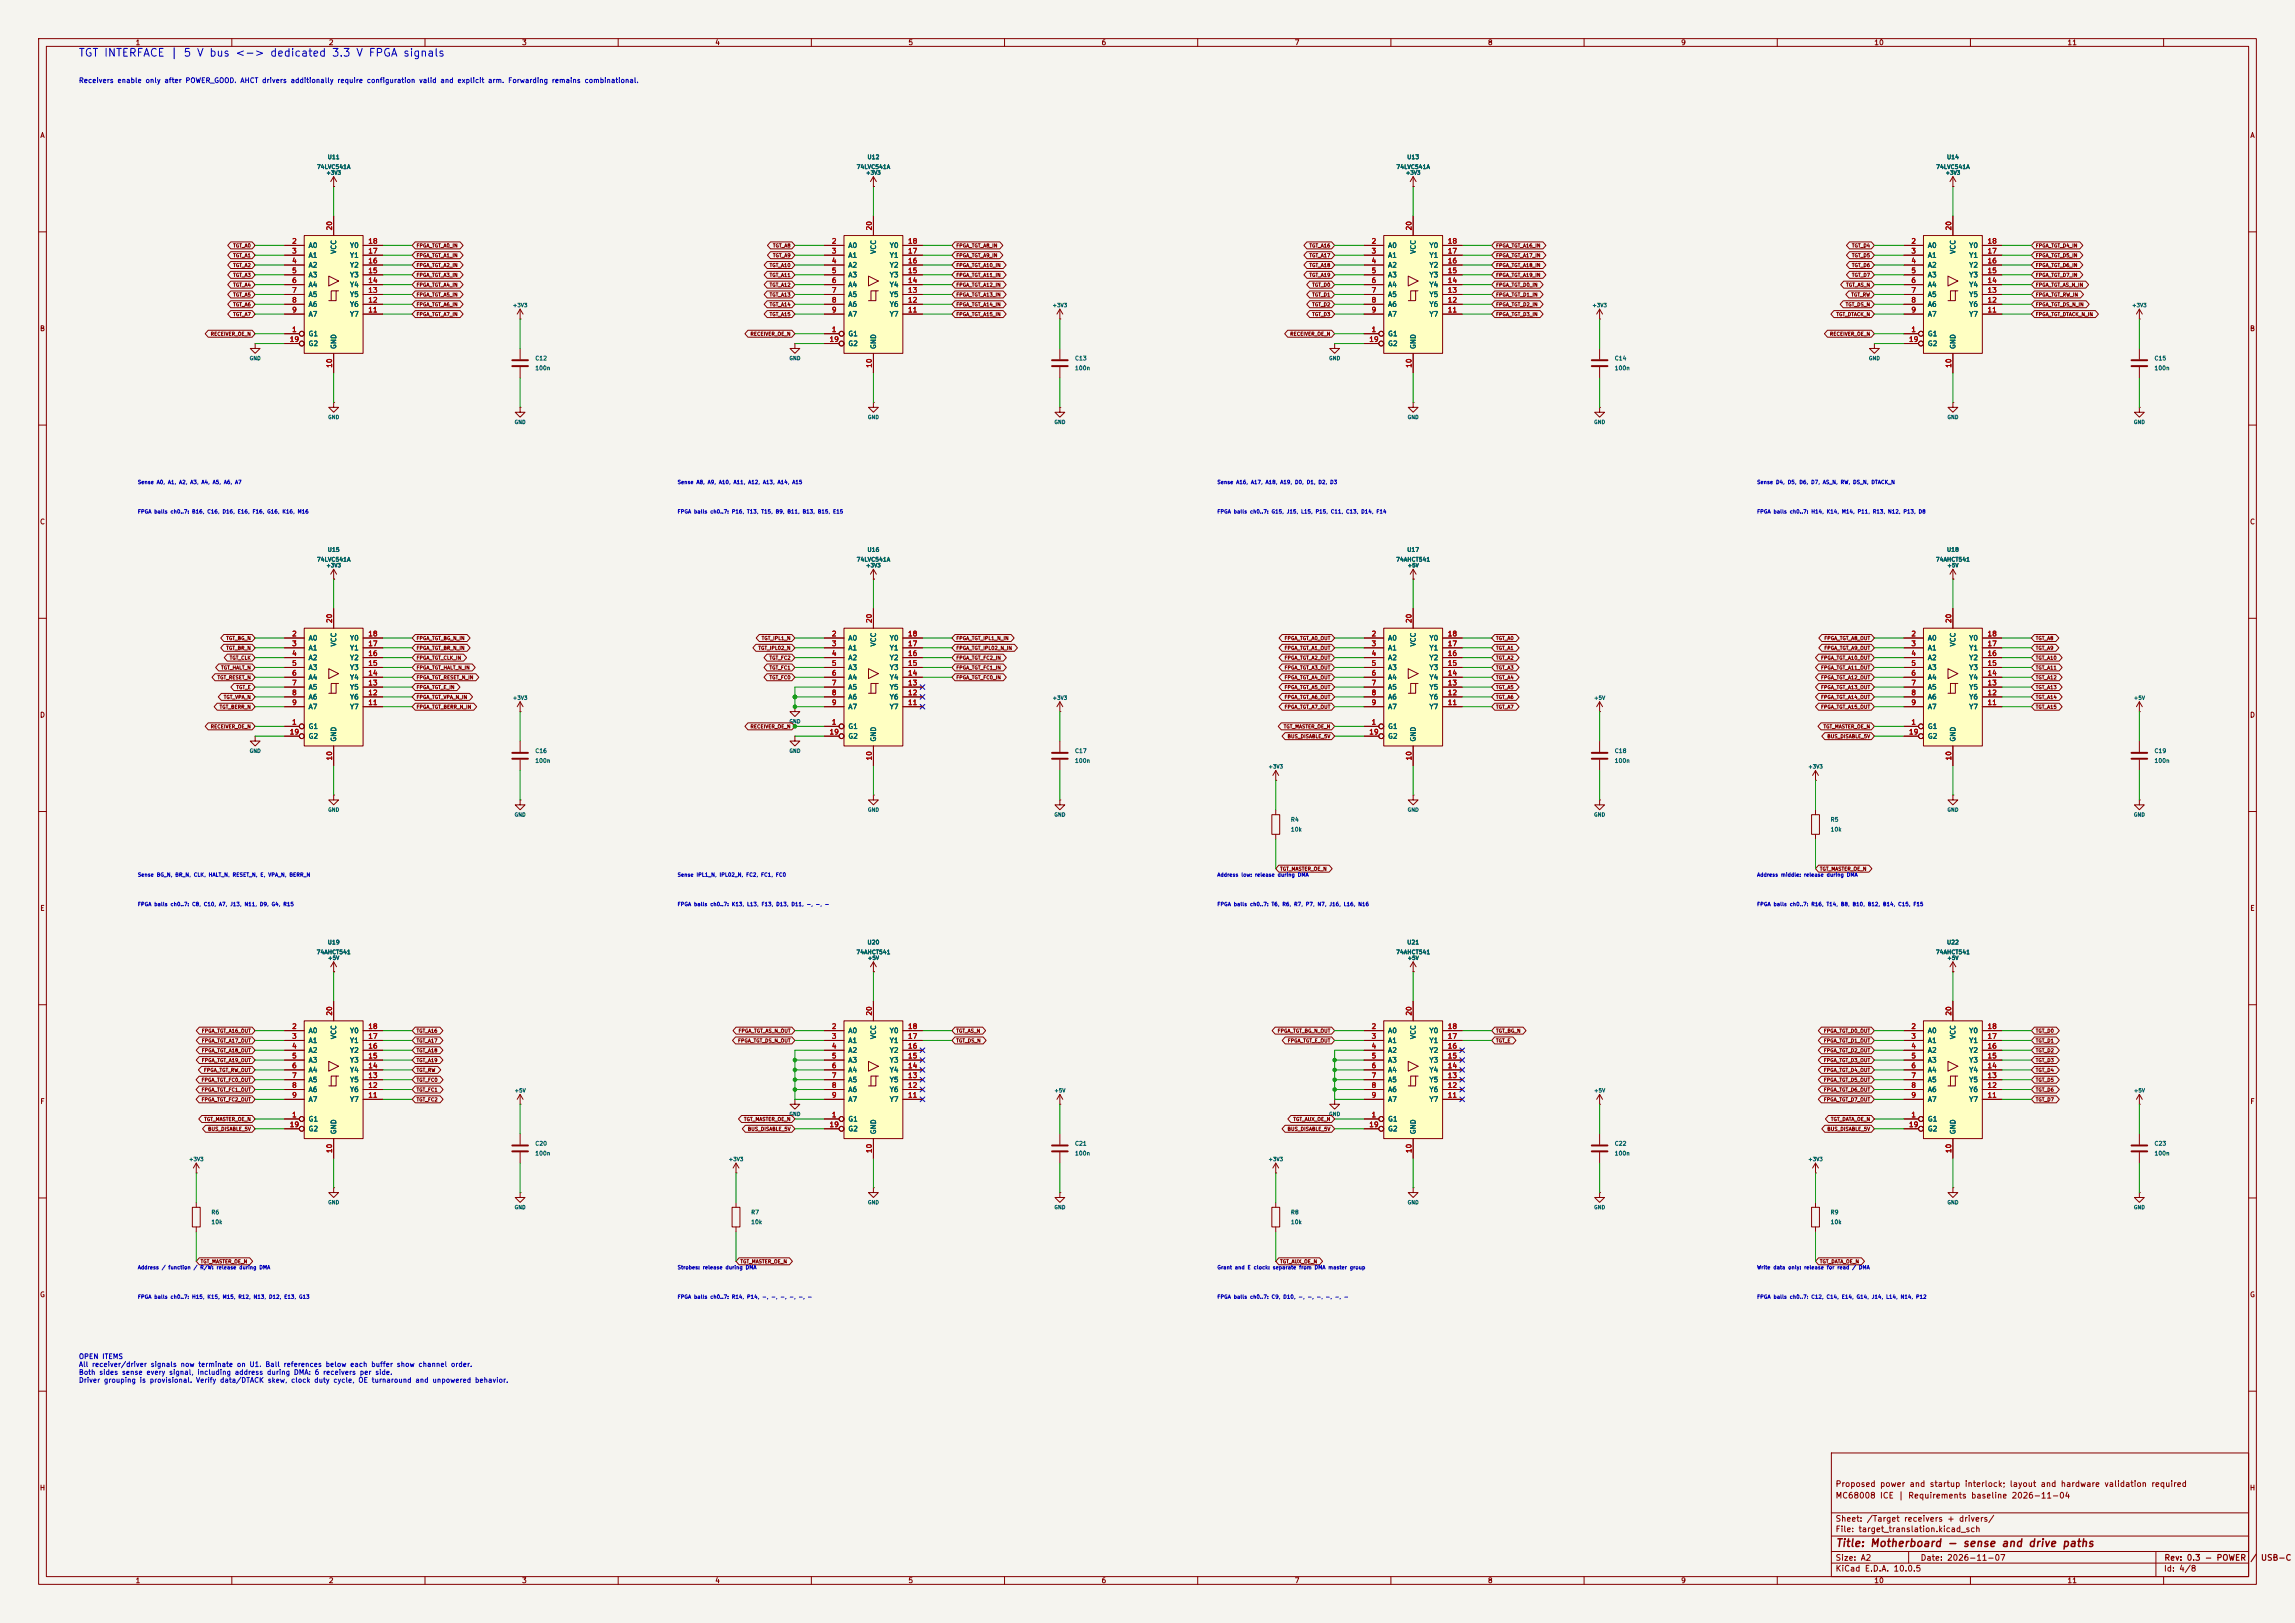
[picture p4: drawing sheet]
<svg xmlns="http://www.w3.org/2000/svg" width="594mm" height="420mm" viewBox="0 0 594 420" stroke-linecap="round" stroke-linejoin="round" font-family="sans-serif">
<defs><g id="words">
<text font-size="2" fill="#0000c2" x="20.2" y="15.1">TGT INTERFACE | 5 V bus &lt;-&gt; dedicated 3.3 V FPGA signals</text>
<text font-size="2" fill="#840000" x="475" y="400.8">Title: Motherboard - sense and drive paths</text>
<g font-size="1.5" fill="#840000">
<text x="475" y="388.1">MC68008 ICE | Requirements baseline 2026-11-04</text>
<text x="475" y="385.1">Proposed power and startup interlock; layout and hardware validation required</text>
<text x="475" y="394.1">Sheet: /Target receivers + drivers/</text>
<text x="475" y="396.8">File: target_translation.kicad_sch</text>
<text x="475" y="407">KiCad E.D.A. 10.0.5</text>
<text x="475" y="404.2">Size: A2</text>
<text x="497" y="404.2">Date: 2026-11-07</text>
<text x="560" y="407">Id: 4/8</text>
<text x="560.1" y="404.2">Rev: 0.3 - POWER</text>
<text x="582.3" y="404.2">/</text>
<text x="585.1" y="404.2">USB-C</text>
</g>
<g font-size="1.3" fill="#840000">
<text x="35" y="12">1</text>
<text x="85" y="12">2</text>
<text x="135" y="12">3</text>
<text x="185" y="12">4</text>
<text x="235" y="12">5</text>
<text x="285" y="12">6</text>
<text x="335" y="12">7</text>
<text x="385" y="12">8</text>
<text x="435" y="12">9</text>
<text x="485" y="12">10</text>
<text x="535" y="12">11</text>
<text x="10.3" y="36">A</text>
<text x="582.3" y="36">A</text>
<text x="10.2" y="86">B</text>
<text x="582.2" y="86">B</text>
<text x="10.2" y="136">C</text>
<text x="582.2" y="136">C</text>
<text x="10.2" y="186">D</text>
<text x="582.2" y="186">D</text>
<text x="10.3" y="236">E</text>
<text x="582.3" y="236">E</text>
<text x="10.3" y="286">F</text>
<text x="582.3" y="286">F</text>
<text x="10.2" y="336">G</text>
<text x="582.2" y="336">G</text>
<text x="10.2" y="386">H</text>
<text x="582.2" y="386">H</text>
<text x="35" y="410">1</text>
<text x="85" y="410">2</text>
<text x="135" y="410">3</text>
<text x="185" y="410">4</text>
<text x="235" y="410">5</text>
<text x="285" y="410">6</text>
<text x="335" y="410">7</text>
<text x="385" y="410">8</text>
<text x="435" y="410">9</text>
<text x="485" y="410">10</text>
<text x="535" y="410">11</text>
</g>
<g font-size="1.3" fill="#0000c2">
<text x="20.3" y="21.8">Receivers enable only after POWER_GOOD. AHCT drivers additionally require configuration valid and explicit arm. Forwarding remains combinational.</text>
<text x="20.3" y="352">OPEN ITEMS</text>
<text x="20.3" y="354">All receiver/driver signals now terminate on U1. Ball references below each buffer show channel order.</text>
<text x="20.3" y="356.1">Both sides sense every signal, including address during DMA: 6 receivers per side.</text>
<text x="20.3" y="358.1">Driver grouping is provisional. Verify data/DTACK skew, clock duty cycle, OE turnaround and unpowered behavior.</text>
</g>
<g font-size="1.3" fill="#a90000">
<text x="86.2" y="59.8" transform="rotate(-90 86.2 59.8)">20</text>
<text x="225.9" y="59.8" transform="rotate(-90 225.9 59.8)">20</text>
<text x="365.6" y="59.8" transform="rotate(-90 365.6 59.8)">20</text>
<text x="505.3" y="59.8" transform="rotate(-90 505.3 59.8)">20</text>
<text x="75.5" y="63.4">2</text>
<text x="75.5" y="65.9">3</text>
<text x="95.2" y="65.9">17</text>
<text x="95.2" y="63.4">18</text>
<text x="215.2" y="63.4">2</text>
<text x="215.2" y="65.9">3</text>
<text x="234.9" y="65.9">17</text>
<text x="234.9" y="63.4">18</text>
<text x="354.9" y="63.4">2</text>
<text x="354.9" y="65.9">3</text>
<text x="374.6" y="65.9">17</text>
<text x="374.6" y="63.4">18</text>
<text x="494.6" y="63.4">2</text>
<text x="494.6" y="65.9">3</text>
<text x="514.3" y="65.9">17</text>
<text x="514.3" y="63.4">18</text>
<text x="75.5" y="68.4">4</text>
<text x="75.5" y="71">5</text>
<text x="95.2" y="71">15</text>
<text x="95.2" y="68.4">16</text>
<text x="215.2" y="68.4">4</text>
<text x="215.2" y="71">5</text>
<text x="234.9" y="71">15</text>
<text x="234.9" y="68.4">16</text>
<text x="354.9" y="68.4">4</text>
<text x="354.9" y="71">5</text>
<text x="374.6" y="71">15</text>
<text x="374.6" y="68.4">16</text>
<text x="494.6" y="68.4">4</text>
<text x="494.6" y="71">5</text>
<text x="514.3" y="71">15</text>
<text x="514.3" y="68.4">16</text>
<text x="75.5" y="73.5">6</text>
<text x="75.5" y="76.1">7</text>
<text x="95.2" y="76.1">13</text>
<text x="95.2" y="73.5">14</text>
<text x="215.2" y="73.5">6</text>
<text x="215.2" y="76.1">7</text>
<text x="234.9" y="76.1">13</text>
<text x="234.9" y="73.5">14</text>
<text x="354.9" y="73.5">6</text>
<text x="354.9" y="76.1">7</text>
<text x="374.6" y="76.1">13</text>
<text x="374.6" y="73.5">14</text>
<text x="494.6" y="73.5">6</text>
<text x="494.6" y="76.1">7</text>
<text x="514.3" y="76.1">13</text>
<text x="514.3" y="73.5">14</text>
<text x="75.5" y="78.6">8</text>
<text x="75.5" y="81.1">9</text>
<text x="95.2" y="81.1">11</text>
<text x="95.2" y="78.6">12</text>
<text x="215.2" y="78.6">8</text>
<text x="215.2" y="81.1">9</text>
<text x="234.9" y="81.1">11</text>
<text x="234.9" y="78.6">12</text>
<text x="354.9" y="78.6">8</text>
<text x="354.9" y="81.1">9</text>
<text x="374.6" y="81.1">11</text>
<text x="374.6" y="78.6">12</text>
<text x="494.6" y="78.6">8</text>
<text x="494.6" y="81.1">9</text>
<text x="514.3" y="81.1">11</text>
<text x="514.3" y="78.6">12</text>
<text x="74.9" y="88.8">19</text>
<text x="75.5" y="86.2">1</text>
<text x="214.6" y="88.8">19</text>
<text x="215.2" y="86.2">1</text>
<text x="354.3" y="88.8">19</text>
<text x="354.9" y="86.2">1</text>
<text x="494" y="88.8">19</text>
<text x="494.6" y="86.2">1</text>
<text x="86.2" y="95.3" transform="rotate(-90 86.2 95.3)">10</text>
<text x="225.9" y="95.3" transform="rotate(-90 225.9 95.3)">10</text>
<text x="365.6" y="95.3" transform="rotate(-90 365.6 95.3)">10</text>
<text x="505.3" y="95.3" transform="rotate(-90 505.3 95.3)">10</text>
<text x="86.2" y="161.4" transform="rotate(-90 86.2 161.4)">20</text>
<text x="225.9" y="161.4" transform="rotate(-90 225.9 161.4)">20</text>
<text x="365.6" y="161.4" transform="rotate(-90 365.6 161.4)">20</text>
<text x="505.3" y="161.4" transform="rotate(-90 505.3 161.4)">20</text>
<text x="75.5" y="165">2</text>
<text x="75.5" y="167.5">3</text>
<text x="95.2" y="167.5">17</text>
<text x="95.2" y="165">18</text>
<text x="215.2" y="165">2</text>
<text x="215.2" y="167.5">3</text>
<text x="234.9" y="167.5">17</text>
<text x="234.9" y="165">18</text>
<text x="354.9" y="165">2</text>
<text x="354.9" y="167.5">3</text>
<text x="374.6" y="167.5">17</text>
<text x="374.6" y="165">18</text>
<text x="494.6" y="165">2</text>
<text x="494.6" y="167.5">3</text>
<text x="514.3" y="167.5">17</text>
<text x="514.3" y="165">18</text>
<text x="75.5" y="170">4</text>
<text x="75.5" y="172.6">5</text>
<text x="95.2" y="172.6">15</text>
<text x="95.2" y="170">16</text>
<text x="215.2" y="170">4</text>
<text x="215.2" y="172.6">5</text>
<text x="234.9" y="172.6">15</text>
<text x="234.9" y="170">16</text>
<text x="354.9" y="170">4</text>
<text x="354.9" y="172.6">5</text>
<text x="374.6" y="172.6">15</text>
<text x="374.6" y="170">16</text>
<text x="494.6" y="170">4</text>
<text x="494.6" y="172.6">5</text>
<text x="514.3" y="172.6">15</text>
<text x="514.3" y="170">16</text>
<text x="75.5" y="175.1">6</text>
<text x="75.5" y="177.7">7</text>
<text x="95.2" y="177.7">13</text>
<text x="95.2" y="175.1">14</text>
<text x="215.2" y="175.1">6</text>
<text x="215.2" y="177.7">7</text>
<text x="234.9" y="177.7">13</text>
<text x="234.9" y="175.1">14</text>
<text x="354.9" y="175.1">6</text>
<text x="354.9" y="177.7">7</text>
<text x="374.6" y="177.7">13</text>
<text x="374.6" y="175.1">14</text>
<text x="494.6" y="175.1">6</text>
<text x="494.6" y="177.7">7</text>
<text x="514.3" y="177.7">13</text>
<text x="514.3" y="175.1">14</text>
<text x="75.5" y="180.2">8</text>
<text x="75.5" y="182.7">9</text>
<text x="95.2" y="182.7">11</text>
<text x="95.2" y="180.2">12</text>
<text x="215.2" y="180.2">8</text>
<text x="215.2" y="182.7">9</text>
<text x="234.9" y="182.7">11</text>
<text x="234.9" y="180.2">12</text>
<text x="354.9" y="180.2">8</text>
<text x="354.9" y="182.7">9</text>
<text x="374.6" y="182.7">11</text>
<text x="374.6" y="180.2">12</text>
<text x="494.6" y="180.2">8</text>
<text x="494.6" y="182.7">9</text>
<text x="514.3" y="182.7">11</text>
<text x="514.3" y="180.2">12</text>
<text x="74.9" y="190.4">19</text>
<text x="75.5" y="187.8">1</text>
<text x="214.6" y="190.4">19</text>
<text x="215.2" y="187.8">1</text>
<text x="354.3" y="190.4">19</text>
<text x="354.9" y="187.8">1</text>
<text x="494" y="190.4">19</text>
<text x="494.6" y="187.8">1</text>
<text x="86.2" y="196.9" transform="rotate(-90 86.2 196.9)">10</text>
<text x="225.9" y="196.9" transform="rotate(-90 225.9 196.9)">10</text>
<text x="365.6" y="196.9" transform="rotate(-90 365.6 196.9)">10</text>
<text x="505.3" y="196.9" transform="rotate(-90 505.3 196.9)">10</text>
<text x="86.2" y="263" transform="rotate(-90 86.2 263)">20</text>
<text x="225.9" y="263" transform="rotate(-90 225.9 263)">20</text>
<text x="365.6" y="263" transform="rotate(-90 365.6 263)">20</text>
<text x="505.3" y="263" transform="rotate(-90 505.3 263)">20</text>
<text x="75.5" y="266.6">2</text>
<text x="75.5" y="269.1">3</text>
<text x="95.2" y="269.1">17</text>
<text x="95.2" y="266.6">18</text>
<text x="215.2" y="266.6">2</text>
<text x="215.2" y="269.1">3</text>
<text x="234.9" y="269.1">17</text>
<text x="234.9" y="266.6">18</text>
<text x="354.9" y="266.6">2</text>
<text x="354.9" y="269.1">3</text>
<text x="374.6" y="269.1">17</text>
<text x="374.6" y="266.6">18</text>
<text x="494.6" y="266.6">2</text>
<text x="494.6" y="269.1">3</text>
<text x="514.3" y="269.1">17</text>
<text x="514.3" y="266.6">18</text>
<text x="75.5" y="271.6">4</text>
<text x="75.5" y="274.2">5</text>
<text x="95.2" y="274.2">15</text>
<text x="95.2" y="271.6">16</text>
<text x="215.2" y="271.6">4</text>
<text x="215.2" y="274.2">5</text>
<text x="234.9" y="274.2">15</text>
<text x="234.9" y="271.6">16</text>
<text x="354.9" y="271.6">4</text>
<text x="354.9" y="274.2">5</text>
<text x="374.6" y="274.2">15</text>
<text x="374.6" y="271.6">16</text>
<text x="494.6" y="271.6">4</text>
<text x="494.6" y="274.2">5</text>
<text x="514.3" y="274.2">15</text>
<text x="514.3" y="271.6">16</text>
<text x="75.5" y="276.7">6</text>
<text x="75.5" y="279.3">7</text>
<text x="75.5" y="281.8">8</text>
<text x="95.2" y="281.8">12</text>
<text x="95.2" y="279.3">13</text>
<text x="95.2" y="276.7">14</text>
<text x="215.2" y="276.7">6</text>
<text x="215.2" y="279.3">7</text>
<text x="215.2" y="281.8">8</text>
<text x="234.9" y="281.8">12</text>
<text x="234.9" y="279.3">13</text>
<text x="234.9" y="276.7">14</text>
<text x="354.9" y="276.7">6</text>
<text x="354.9" y="279.3">7</text>
<text x="354.9" y="281.8">8</text>
<text x="374.6" y="281.8">12</text>
<text x="374.6" y="279.3">13</text>
<text x="374.6" y="276.7">14</text>
<text x="494.6" y="276.7">6</text>
<text x="494.6" y="279.3">7</text>
<text x="494.6" y="281.8">8</text>
<text x="514.3" y="281.8">12</text>
<text x="514.3" y="279.3">13</text>
<text x="514.3" y="276.7">14</text>
<text x="75.5" y="284.3">9</text>
<text x="95.2" y="284.3">11</text>
<text x="215.2" y="284.3">9</text>
<text x="234.9" y="284.3">11</text>
<text x="354.9" y="284.3">9</text>
<text x="374.6" y="284.3">11</text>
<text x="494.6" y="284.3">9</text>
<text x="514.3" y="284.3">11</text>
<text x="74.9" y="292">19</text>
<text x="75.5" y="289.4">1</text>
<text x="214.6" y="292">19</text>
<text x="215.2" y="289.4">1</text>
<text x="354.3" y="292">19</text>
<text x="354.9" y="289.4">1</text>
<text x="494" y="292">19</text>
<text x="494.6" y="289.4">1</text>
<text x="86.2" y="298.5" transform="rotate(-90 86.2 298.5)">10</text>
<text x="225.9" y="298.5" transform="rotate(-90 225.9 298.5)">10</text>
<text x="365.6" y="298.5" transform="rotate(-90 365.6 298.5)">10</text>
<text x="505.3" y="298.5" transform="rotate(-90 505.3 298.5)">10</text>
</g>
<g font-size="1.3" fill="#006464">
<text x="79.7" y="64.5">A0</text>
<text x="87.3" y="65.8" transform="rotate(-90 87.3 65.8)">VCC</text>
<text x="90.4" y="64.5">Y0</text>
<text x="219.4" y="64.5">A0</text>
<text x="227" y="65.8" transform="rotate(-90 227 65.8)">VCC</text>
<text x="230.1" y="64.5">Y0</text>
<text x="359.1" y="64.5">A0</text>
<text x="366.7" y="65.8" transform="rotate(-90 366.7 65.8)">VCC</text>
<text x="369.8" y="64.5">Y0</text>
<text x="498.8" y="64.5">A0</text>
<text x="506.4" y="65.8" transform="rotate(-90 506.4 65.8)">VCC</text>
<text x="509.5" y="64.5">Y0</text>
<text x="79.7" y="67">A1</text>
<text x="79.7" y="69.5">A2</text>
<text x="90.4" y="69.5">Y2</text>
<text x="90.4" y="67">Y1</text>
<text x="219.4" y="67">A1</text>
<text x="219.4" y="69.5">A2</text>
<text x="230.1" y="69.5">Y2</text>
<text x="230.1" y="67">Y1</text>
<text x="359.1" y="67">A1</text>
<text x="359.1" y="69.5">A2</text>
<text x="369.8" y="69.5">Y2</text>
<text x="369.8" y="67">Y1</text>
<text x="498.8" y="67">A1</text>
<text x="498.8" y="69.5">A2</text>
<text x="509.5" y="69.5">Y2</text>
<text x="509.5" y="67">Y1</text>
<text x="79.7" y="72.1">A3</text>
<text x="79.7" y="74.6">A4</text>
<text x="79.7" y="77.2">A5</text>
<text x="90.4" y="77.2">Y5</text>
<text x="90.4" y="74.6">Y4</text>
<text x="90.4" y="72.1">Y3</text>
<text x="219.4" y="72.1">A3</text>
<text x="219.4" y="74.6">A4</text>
<text x="219.4" y="77.2">A5</text>
<text x="230.1" y="77.2">Y5</text>
<text x="230.1" y="74.6">Y4</text>
<text x="230.1" y="72.1">Y3</text>
<text x="359.1" y="72.1">A3</text>
<text x="359.1" y="74.6">A4</text>
<text x="359.1" y="77.2">A5</text>
<text x="369.8" y="77.2">Y5</text>
<text x="369.8" y="74.6">Y4</text>
<text x="369.8" y="72.1">Y3</text>
<text x="498.8" y="72.1">A3</text>
<text x="498.8" y="74.6">A4</text>
<text x="498.8" y="77.2">A5</text>
<text x="509.5" y="77.2">Y5</text>
<text x="509.5" y="74.6">Y4</text>
<text x="509.5" y="72.1">Y3</text>
<text x="79.7" y="79.7">A6</text>
<text x="79.7" y="82.2">A7</text>
<text x="90.4" y="82.2">Y7</text>
<text x="90.4" y="79.7">Y6</text>
<text x="219.4" y="79.7">A6</text>
<text x="219.4" y="82.2">A7</text>
<text x="230.1" y="82.2">Y7</text>
<text x="230.1" y="79.7">Y6</text>
<text x="359.1" y="79.7">A6</text>
<text x="359.1" y="82.2">A7</text>
<text x="369.8" y="82.2">Y7</text>
<text x="369.8" y="79.7">Y6</text>
<text x="498.8" y="79.7">A6</text>
<text x="498.8" y="82.2">A7</text>
<text x="509.5" y="82.2">Y7</text>
<text x="509.5" y="79.7">Y6</text>
<text x="79.7" y="87.3">G1</text>
<text x="79.7" y="89.9">G2</text>
<text x="219.4" y="87.3">G1</text>
<text x="219.4" y="89.9">G2</text>
<text x="359.1" y="87.3">G1</text>
<text x="359.1" y="89.9">G2</text>
<text x="498.8" y="87.3">G1</text>
<text x="498.8" y="89.9">G2</text>
<text x="87.3" y="90.5" transform="rotate(-90 87.3 90.5)">GND</text>
<text x="227" y="90.5" transform="rotate(-90 227 90.5)">GND</text>
<text x="366.7" y="90.5" transform="rotate(-90 366.7 90.5)">GND</text>
<text x="506.4" y="90.5" transform="rotate(-90 506.4 90.5)">GND</text>
<text x="79.7" y="166.1">A0</text>
<text x="87.3" y="167.4" transform="rotate(-90 87.3 167.4)">VCC</text>
<text x="90.4" y="166.1">Y0</text>
<text x="219.4" y="166.1">A0</text>
<text x="227" y="167.4" transform="rotate(-90 227 167.4)">VCC</text>
<text x="230.1" y="166.1">Y0</text>
<text x="359.1" y="166.1">A0</text>
<text x="366.7" y="167.4" transform="rotate(-90 366.7 167.4)">VCC</text>
<text x="369.8" y="166.1">Y0</text>
<text x="498.8" y="166.1">A0</text>
<text x="506.4" y="167.4" transform="rotate(-90 506.4 167.4)">VCC</text>
<text x="509.5" y="166.1">Y0</text>
<text x="79.7" y="168.6">A1</text>
<text x="79.7" y="171.1">A2</text>
<text x="79.7" y="173.7">A3</text>
<text x="90.4" y="173.7">Y3</text>
<text x="90.4" y="171.1">Y2</text>
<text x="90.4" y="168.6">Y1</text>
<text x="219.4" y="168.6">A1</text>
<text x="219.4" y="171.1">A2</text>
<text x="219.4" y="173.7">A3</text>
<text x="230.1" y="173.7">Y3</text>
<text x="230.1" y="171.1">Y2</text>
<text x="230.1" y="168.6">Y1</text>
<text x="359.1" y="168.6">A1</text>
<text x="359.1" y="171.1">A2</text>
<text x="359.1" y="173.7">A3</text>
<text x="369.8" y="173.7">Y3</text>
<text x="369.8" y="171.1">Y2</text>
<text x="369.8" y="168.6">Y1</text>
<text x="498.8" y="168.6">A1</text>
<text x="498.8" y="171.1">A2</text>
<text x="498.8" y="173.7">A3</text>
<text x="509.5" y="173.7">Y3</text>
<text x="509.5" y="171.1">Y2</text>
<text x="509.5" y="168.6">Y1</text>
<text x="79.7" y="176.2">A4</text>
<text x="79.7" y="178.8">A5</text>
<text x="90.4" y="178.8">Y5</text>
<text x="90.4" y="176.2">Y4</text>
<text x="219.4" y="176.2">A4</text>
<text x="219.4" y="178.8">A5</text>
<text x="230.1" y="178.8">Y5</text>
<text x="230.1" y="176.2">Y4</text>
<text x="359.1" y="176.2">A4</text>
<text x="359.1" y="178.8">A5</text>
<text x="369.8" y="178.8">Y5</text>
<text x="369.8" y="176.2">Y4</text>
<text x="498.8" y="176.2">A4</text>
<text x="498.8" y="178.8">A5</text>
<text x="509.5" y="178.8">Y5</text>
<text x="509.5" y="176.2">Y4</text>
<text x="79.7" y="181.3">A6</text>
<text x="79.7" y="183.8">A7</text>
<text x="90.4" y="183.8">Y7</text>
<text x="90.4" y="181.3">Y6</text>
<text x="219.4" y="181.3">A6</text>
<text x="219.4" y="183.8">A7</text>
<text x="230.1" y="183.8">Y7</text>
<text x="230.1" y="181.3">Y6</text>
<text x="359.1" y="181.3">A6</text>
<text x="359.1" y="183.8">A7</text>
<text x="369.8" y="183.8">Y7</text>
<text x="369.8" y="181.3">Y6</text>
<text x="498.8" y="181.3">A6</text>
<text x="498.8" y="183.8">A7</text>
<text x="509.5" y="183.8">Y7</text>
<text x="509.5" y="181.3">Y6</text>
<text x="79.7" y="188.9">G1</text>
<text x="79.7" y="191.5">G2</text>
<text x="219.4" y="188.9">G1</text>
<text x="219.4" y="191.5">G2</text>
<text x="359.1" y="188.9">G1</text>
<text x="359.1" y="191.5">G2</text>
<text x="498.8" y="188.9">G1</text>
<text x="498.8" y="191.5">G2</text>
<text x="87.3" y="192.1" transform="rotate(-90 87.3 192.1)">GND</text>
<text x="227" y="192.1" transform="rotate(-90 227 192.1)">GND</text>
<text x="366.7" y="192.1" transform="rotate(-90 366.7 192.1)">GND</text>
<text x="506.4" y="192.1" transform="rotate(-90 506.4 192.1)">GND</text>
<text x="79.7" y="267.7">A0</text>
<text x="87.3" y="269" transform="rotate(-90 87.3 269)">VCC</text>
<text x="90.4" y="267.7">Y0</text>
<text x="219.4" y="267.7">A0</text>
<text x="227" y="269" transform="rotate(-90 227 269)">VCC</text>
<text x="230.1" y="267.7">Y0</text>
<text x="359.1" y="267.7">A0</text>
<text x="366.7" y="269" transform="rotate(-90 366.7 269)">VCC</text>
<text x="369.8" y="267.7">Y0</text>
<text x="498.8" y="267.7">A0</text>
<text x="506.4" y="269" transform="rotate(-90 506.4 269)">VCC</text>
<text x="509.5" y="267.7">Y0</text>
<text x="79.7" y="270.2">A1</text>
<text x="79.7" y="272.7">A2</text>
<text x="79.7" y="275.3">A3</text>
<text x="90.4" y="275.3">Y3</text>
<text x="90.4" y="272.7">Y2</text>
<text x="90.4" y="270.2">Y1</text>
<text x="219.4" y="270.2">A1</text>
<text x="219.4" y="272.7">A2</text>
<text x="219.4" y="275.3">A3</text>
<text x="230.1" y="275.3">Y3</text>
<text x="230.1" y="272.7">Y2</text>
<text x="230.1" y="270.2">Y1</text>
<text x="359.1" y="270.2">A1</text>
<text x="359.1" y="272.7">A2</text>
<text x="359.1" y="275.3">A3</text>
<text x="369.8" y="275.3">Y3</text>
<text x="369.8" y="272.7">Y2</text>
<text x="369.8" y="270.2">Y1</text>
<text x="498.8" y="270.2">A1</text>
<text x="498.8" y="272.7">A2</text>
<text x="498.8" y="275.3">A3</text>
<text x="509.5" y="275.3">Y3</text>
<text x="509.5" y="272.7">Y2</text>
<text x="509.5" y="270.2">Y1</text>
<text x="79.7" y="277.8">A4</text>
<text x="79.7" y="280.4">A5</text>
<text x="90.4" y="280.4">Y5</text>
<text x="90.4" y="277.8">Y4</text>
<text x="219.4" y="277.8">A4</text>
<text x="219.4" y="280.4">A5</text>
<text x="230.1" y="280.4">Y5</text>
<text x="230.1" y="277.8">Y4</text>
<text x="359.1" y="277.8">A4</text>
<text x="359.1" y="280.4">A5</text>
<text x="369.8" y="280.4">Y5</text>
<text x="369.8" y="277.8">Y4</text>
<text x="498.8" y="277.8">A4</text>
<text x="498.8" y="280.4">A5</text>
<text x="509.5" y="280.4">Y5</text>
<text x="509.5" y="277.8">Y4</text>
<text x="79.7" y="282.9">A6</text>
<text x="79.7" y="285.4">A7</text>
<text x="90.4" y="285.4">Y7</text>
<text x="90.4" y="282.9">Y6</text>
<text x="219.4" y="282.9">A6</text>
<text x="219.4" y="285.4">A7</text>
<text x="230.1" y="285.4">Y7</text>
<text x="230.1" y="282.9">Y6</text>
<text x="359.1" y="282.9">A6</text>
<text x="359.1" y="285.4">A7</text>
<text x="369.8" y="285.4">Y7</text>
<text x="369.8" y="282.9">Y6</text>
<text x="498.8" y="282.9">A6</text>
<text x="498.8" y="285.4">A7</text>
<text x="509.5" y="285.4">Y7</text>
<text x="509.5" y="282.9">Y6</text>
<text x="79.7" y="290.5">G1</text>
<text x="79.7" y="293.1">G2</text>
<text x="87.3" y="293.7" transform="rotate(-90 87.3 293.7)">GND</text>
<text x="219.4" y="290.5">G1</text>
<text x="219.4" y="293.1">G2</text>
<text x="227" y="293.7" transform="rotate(-90 227 293.7)">GND</text>
<text x="359.1" y="290.5">G1</text>
<text x="359.1" y="293.1">G2</text>
<text x="366.7" y="293.7" transform="rotate(-90 366.7 293.7)">GND</text>
<text x="498.8" y="290.5">G1</text>
<text x="498.8" y="293.1">G2</text>
<text x="506.4" y="293.7" transform="rotate(-90 506.4 293.7)">GND</text>
</g>
<g font-size="1.1" fill="#006464">
<text x="84.7" y="41.4">U11</text>
<text x="224.4" y="41.4">U12</text>
<text x="364.1" y="41.4">U13</text>
<text x="503.8" y="41.4">U14</text>
<text x="81.9" y="44">74LVC541A</text>
<text x="221.6" y="44">74LVC541A</text>
<text x="361.3" y="44">74LVC541A</text>
<text x="501" y="44">74LVC541A</text>
<text x="138.4" y="93.5">C12</text>
<text x="278.1" y="93.5">C13</text>
<text x="417.8" y="93.5">C14</text>
<text x="557.5" y="93.5">C15</text>
<text x="138.4" y="96">100n</text>
<text x="278.1" y="96">100n</text>
<text x="417.8" y="96">100n</text>
<text x="557.5" y="96">100n</text>
<text x="84.7" y="143">U15</text>
<text x="224.4" y="143">U16</text>
<text x="364.1" y="143">U17</text>
<text x="503.8" y="143">U18</text>
<text x="81.9" y="145.6">74LVC541A</text>
<text x="221.6" y="145.6">74LVC541A</text>
<text x="361.2" y="145.6">74AHCT541</text>
<text x="500.9" y="145.6">74AHCT541</text>
<text x="138.4" y="195.1">C16</text>
<text x="138.4" y="197.6">100n</text>
<text x="278.1" y="195.1">C17</text>
<text x="278.1" y="197.6">100n</text>
<text x="417.8" y="195.1">C18</text>
<text x="417.8" y="197.6">100n</text>
<text x="557.5" y="195.1">C19</text>
<text x="557.5" y="197.6">100n</text>
<text x="334" y="212.9">R4</text>
<text x="334" y="215.4">10k</text>
<text x="473.7" y="212.9">R5</text>
<text x="473.7" y="215.4">10k</text>
<text x="84.7" y="244.6">U19</text>
<text x="224.4" y="244.6">U20</text>
<text x="364.1" y="244.6">U21</text>
<text x="503.8" y="244.6">U22</text>
<text x="81.8" y="247.2">74AHCT541</text>
<text x="221.5" y="247.2">74AHCT541</text>
<text x="361.2" y="247.2">74AHCT541</text>
<text x="500.9" y="247.2">74AHCT541</text>
<text x="138.4" y="296.7">C20</text>
<text x="138.4" y="299.2">100n</text>
<text x="278.1" y="296.7">C21</text>
<text x="278.1" y="299.2">100n</text>
<text x="417.8" y="296.7">C22</text>
<text x="417.8" y="299.2">100n</text>
<text x="557.5" y="296.7">C23</text>
<text x="557.5" y="299.2">100n</text>
<text x="54.6" y="314.5">R6</text>
<text x="54.6" y="317">10k</text>
<text x="194.3" y="314.5">R7</text>
<text x="194.3" y="317">10k</text>
<text x="334" y="314.5">R8</text>
<text x="334" y="317">10k</text>
<text x="473.7" y="314.5">R9</text>
<text x="473.7" y="317">10k</text>
</g>
<g font-size="1" fill="#006464">
<text x="84.4" y="45.4">+3V3</text>
<text x="224.1" y="45.4">+3V3</text>
<text x="363.8" y="45.4">+3V3</text>
<text x="503.5" y="45.4">+3V3</text>
<text x="132.6" y="79.7">+3V3</text>
<text x="272.3" y="79.7">+3V3</text>
<text x="412" y="79.7">+3V3</text>
<text x="551.7" y="79.7">+3V3</text>
<text x="64.5" y="93.4">GND</text>
<text x="204.2" y="93.4">GND</text>
<text x="343.9" y="93.4">GND</text>
<text x="483.6" y="93.4">GND</text>
<text x="84.8" y="108.7">GND</text>
<text x="133.1" y="109.9">GND</text>
<text x="224.5" y="108.7">GND</text>
<text x="272.8" y="109.9">GND</text>
<text x="364.2" y="108.7">GND</text>
<text x="412.5" y="109.9">GND</text>
<text x="503.9" y="108.7">GND</text>
<text x="552.2" y="109.9">GND</text>
<text x="84.4" y="147">+3V3</text>
<text x="224.1" y="147">+3V3</text>
<text x="364.2" y="147">+5V</text>
<text x="503.9" y="147">+5V</text>
<text x="132.6" y="181.3">+3V3</text>
<text x="272.3" y="181.3">+3V3</text>
<text x="412.5" y="181.3">+5V</text>
<text x="552.2" y="181.3">+5V</text>
<text x="204.2" y="187.4">GND</text>
<text x="64.5" y="195">GND</text>
<text x="204.2" y="195">GND</text>
<text x="328.2" y="199.1">+3V3</text>
<text x="467.9" y="199.1">+3V3</text>
<text x="84.8" y="210.3">GND</text>
<text x="133.1" y="211.5">GND</text>
<text x="224.5" y="210.3">GND</text>
<text x="272.8" y="211.5">GND</text>
<text x="364.2" y="210.3">GND</text>
<text x="412.5" y="211.5">GND</text>
<text x="503.9" y="210.3">GND</text>
<text x="552.2" y="211.5">GND</text>
<text x="84.8" y="248.6">+5V</text>
<text x="224.5" y="248.6">+5V</text>
<text x="364.2" y="248.6">+5V</text>
<text x="503.9" y="248.6">+5V</text>
<text x="133.1" y="282.9">+5V</text>
<text x="272.8" y="282.9">+5V</text>
<text x="412.5" y="282.9">+5V</text>
<text x="552.2" y="282.9">+5V</text>
<text x="204.2" y="289">GND</text>
<text x="343.9" y="289">GND</text>
<text x="48.8" y="300.7">+3V3</text>
<text x="188.5" y="300.7">+3V3</text>
<text x="328.2" y="300.7">+3V3</text>
<text x="467.9" y="300.7">+3V3</text>
<text x="84.8" y="311.9">GND</text>
<text x="224.5" y="311.9">GND</text>
<text x="364.2" y="311.9">GND</text>
<text x="503.9" y="311.9">GND</text>
<text x="133.1" y="313.1">GND</text>
<text x="272.8" y="313.1">GND</text>
<text x="412.5" y="313.1">GND</text>
<text x="552.2" y="313.1">GND</text>
</g>
<g font-size="1" fill="#0000c2">
<text x="35.6" y="125.5">Sense A0, A1, A2, A3, A4, A5, A6, A7</text>
<text x="175.3" y="125.5">Sense A8, A9, A10, A11, A12, A13, A14, A15</text>
<text x="315" y="125.5">Sense A16, A17, A18, A19, D0, D1, D2, D3</text>
<text x="454.7" y="125.5">Sense D4, D5, D6, D7, AS_N, RW, DS_N, DTACK_N</text>
<text x="35.6" y="133.1">FPGA balls ch0..7: B16, C16, D16, E16, F16, G16, K16, M16</text>
<text x="175.3" y="133.1">FPGA balls ch0..7: P16, T13, T15, B9, B11, B13, B15, E15</text>
<text x="315" y="133.1">FPGA balls ch0..7: G15, J15, L15, P15, C11, C13, D14, F14</text>
<text x="454.7" y="133.1">FPGA balls ch0..7: H14, K14, M14, P11, R13, N12, P13, D8</text>
<text x="35.6" y="227.1">Sense BG_N, BR_N, CLK, HALT_N, RESET_N, E, VPA_N, BERR_N</text>
<text x="175.3" y="227.1">Sense IPL1_N, IPL02_N, FC2, FC1, FC0</text>
<text x="315" y="227.1">Address low: release during DMA</text>
<text x="454.7" y="227.1">Address middle: release during DMA</text>
<text x="35.6" y="234.7">FPGA balls ch0..7: C8, C10, A7, J13, N11, D9, G4, R15</text>
<text x="175.3" y="234.7">FPGA balls ch0..7: K13, L13, F13, D13, D11, -, -, -</text>
<text x="315" y="234.7">FPGA balls ch0..7: T6, R6, R7, P7, N7, J16, L16, N16</text>
<text x="454.7" y="234.7">FPGA balls ch0..7: R16, T14, B8, B10, B12, B14, C15, F15</text>
<text x="35.6" y="328.7">Address / function / R/W: release during DMA</text>
<text x="175.3" y="328.7">Strobes: release during DMA</text>
<text x="315" y="328.7">Grant and E clock: separate from DMA master group</text>
<text x="454.7" y="328.7">Write data only: release for read / DMA</text>
<text x="35.6" y="336.3">FPGA balls ch0..7: H15, K15, M15, R12, N13, D12, E13, G13</text>
<text x="175.3" y="336.3">FPGA balls ch0..7: R14, P14, -, -, -, -, -, -</text>
<text x="315" y="336.3">FPGA balls ch0..7: C9, D10, -, -, -, -, -, -</text>
<text x="454.7" y="336.3">FPGA balls ch0..7: C12, C14, E14, G14, J14, L14, N14, P12</text>
</g>
<g font-size=".9" fill="#840000">
<text x="60.3" y="64.2">TGT_A0</text>
<text x="107.7" y="64.2">FPGA_TGT_A0_IN</text>
<text x="200" y="64.2">TGT_A8</text>
<text x="247.4" y="64.2">FPGA_TGT_A8_IN</text>
<text x="338.8" y="64.2">TGT_A16</text>
<text x="387.1" y="64.2">FPGA_TGT_A16_IN</text>
<text x="479.2" y="64.2">TGT_D4</text>
<text x="526.8" y="64.2">FPGA_TGT_D4_IN</text>
<text x="60.3" y="66.8">TGT_A1</text>
<text x="60.3" y="71.9">TGT_A3</text>
<text x="60.3" y="69.3">TGT_A2</text>
<text x="107.7" y="66.8">FPGA_TGT_A1_IN</text>
<text x="107.7" y="69.3">FPGA_TGT_A2_IN</text>
<text x="107.7" y="71.9">FPGA_TGT_A3_IN</text>
<text x="199.1" y="71.9">TGT_A11</text>
<text x="199.1" y="69.3">TGT_A10</text>
<text x="200" y="66.8">TGT_A9</text>
<text x="247.4" y="71.9">FPGA_TGT_A11_IN</text>
<text x="247.4" y="69.3">FPGA_TGT_A10_IN</text>
<text x="247.4" y="66.8">FPGA_TGT_A9_IN</text>
<text x="338.8" y="66.8">TGT_A17</text>
<text x="338.8" y="69.3">TGT_A18</text>
<text x="338.8" y="71.9">TGT_A19</text>
<text x="387.1" y="66.8">FPGA_TGT_A17_IN</text>
<text x="387.1" y="69.3">FPGA_TGT_A18_IN</text>
<text x="387.1" y="71.9">FPGA_TGT_A19_IN</text>
<text x="479.2" y="71.9">TGT_D7</text>
<text x="479.2" y="69.3">TGT_D6</text>
<text x="479.2" y="66.8">TGT_D5</text>
<text x="526.8" y="66.8">FPGA_TGT_D5_IN</text>
<text x="526.8" y="69.3">FPGA_TGT_D6_IN</text>
<text x="526.8" y="71.9">FPGA_TGT_D7_IN</text>
<text x="60.3" y="76.9">TGT_A5</text>
<text x="60.3" y="74.4">TGT_A4</text>
<text x="107.7" y="74.4">FPGA_TGT_A4_IN</text>
<text x="107.7" y="76.9">FPGA_TGT_A5_IN</text>
<text x="199.1" y="76.9">TGT_A13</text>
<text x="199.1" y="74.4">TGT_A12</text>
<text x="247.4" y="76.9">FPGA_TGT_A13_IN</text>
<text x="247.4" y="74.4">FPGA_TGT_A12_IN</text>
<text x="339.5" y="74.4">TGT_D0</text>
<text x="339.5" y="76.9">TGT_D1</text>
<text x="387.1" y="74.4">FPGA_TGT_D0_IN</text>
<text x="387.1" y="76.9">FPGA_TGT_D1_IN</text>
<text x="477.7" y="74.4">TGT_AS_N</text>
<text x="479.1" y="76.9">TGT_RW</text>
<text x="526.8" y="76.9">FPGA_TGT_RW_IN</text>
<text x="526.8" y="74.4">FPGA_TGT_AS_N_IN</text>
<text x="60.3" y="82">TGT_A7</text>
<text x="60.3" y="79.5">TGT_A6</text>
<text x="107.7" y="82">FPGA_TGT_A7_IN</text>
<text x="107.7" y="79.5">FPGA_TGT_A6_IN</text>
<text x="199.1" y="79.5">TGT_A14</text>
<text x="199.1" y="82">TGT_A15</text>
<text x="247.4" y="82">FPGA_TGT_A15_IN</text>
<text x="247.4" y="79.5">FPGA_TGT_A14_IN</text>
<text x="339.5" y="82">TGT_D3</text>
<text x="339.5" y="79.5">TGT_D2</text>
<text x="387.1" y="79.5">FPGA_TGT_D2_IN</text>
<text x="387.1" y="82">FPGA_TGT_D3_IN</text>
<text x="475.2" y="82">TGT_DTACK_N</text>
<text x="477.6" y="79.5">TGT_DS_N</text>
<text x="526.8" y="82">FPGA_TGT_DTACK_N_IN</text>
<text x="526.8" y="79.5">FPGA_TGT_DS_N_IN</text>
<text x="54.4" y="87.1">RECEIVER_OE_N</text>
<text x="194.1" y="87.1">RECEIVER_OE_N</text>
<text x="333.8" y="87.1">RECEIVER_OE_N</text>
<text x="473.5" y="87.1">RECEIVER_OE_N</text>
<text x="58.5" y="165.8">TGT_BG_N</text>
<text x="107.7" y="165.8">FPGA_TGT_BG_N_IN</text>
<text x="197" y="165.8">TGT_IPL1_N</text>
<text x="247.4" y="165.8">FPGA_TGT_IPL1_N_IN</text>
<text x="332.4" y="165.8">FPGA_TGT_A0_OUT</text>
<text x="387.1" y="165.8">TGT_A0</text>
<text x="472.1" y="165.8">FPGA_TGT_A8_OUT</text>
<text x="526.8" y="165.8">TGT_A8</text>
<text x="57.1" y="173.5">TGT_HALT_N</text>
<text x="58.5" y="168.4">TGT_BR_N</text>
<text x="59.4" y="170.9">TGT_CLK</text>
<text x="107.7" y="170.9">FPGA_TGT_CLK_IN</text>
<text x="107.7" y="168.4">FPGA_TGT_BR_N_IN</text>
<text x="107.7" y="173.5">FPGA_TGT_HALT_N_IN</text>
<text x="196.2" y="168.4">TGT_IPL02_N</text>
<text x="199.1" y="173.5">TGT_FC1</text>
<text x="199.1" y="170.9">TGT_FC2</text>
<text x="247.4" y="170.9">FPGA_TGT_FC2_IN</text>
<text x="247.4" y="168.4">FPGA_TGT_IPL02_N_IN</text>
<text x="247.4" y="173.5">FPGA_TGT_FC1_IN</text>
<text x="332.4" y="173.5">FPGA_TGT_A3_OUT</text>
<text x="332.4" y="170.9">FPGA_TGT_A2_OUT</text>
<text x="332.4" y="168.4">FPGA_TGT_A1_OUT</text>
<text x="387.1" y="168.4">TGT_A1</text>
<text x="387.1" y="170.9">TGT_A2</text>
<text x="387.1" y="173.5">TGT_A3</text>
<text x="471.2" y="173.5">FPGA_TGT_A11_OUT</text>
<text x="471.2" y="170.9">FPGA_TGT_A10_OUT</text>
<text x="472.1" y="168.4">FPGA_TGT_A9_OUT</text>
<text x="526.8" y="168.4">TGT_A9</text>
<text x="526.8" y="170.9">TGT_A10</text>
<text x="526.8" y="173.5">TGT_A11</text>
<text x="56.2" y="176">TGT_RESET_N</text>
<text x="61.1" y="178.5">TGT_E</text>
<text x="107.7" y="178.5">FPGA_TGT_E_IN</text>
<text x="107.7" y="176">FPGA_TGT_RESET_N_IN</text>
<text x="199.1" y="176">TGT_FC0</text>
<text x="247.4" y="176">FPGA_TGT_FC0_IN</text>
<text x="332.4" y="178.5">FPGA_TGT_A5_OUT</text>
<text x="332.4" y="176">FPGA_TGT_A4_OUT</text>
<text x="387.1" y="176">TGT_A4</text>
<text x="387.1" y="178.5">TGT_A5</text>
<text x="471.2" y="178.5">FPGA_TGT_A13_OUT</text>
<text x="471.2" y="176">FPGA_TGT_A12_OUT</text>
<text x="526.8" y="176">TGT_A12</text>
<text x="526.8" y="178.5">TGT_A13</text>
<text x="56.7" y="183.6">TGT_BERR_N</text>
<text x="57.8" y="181.1">TGT_VPA_N</text>
<text x="107.7" y="183.6">FPGA_TGT_BERR_N_IN</text>
<text x="107.7" y="181.1">FPGA_TGT_VPA_N_IN</text>
<text x="332.4" y="183.6">FPGA_TGT_A7_OUT</text>
<text x="332.4" y="181.1">FPGA_TGT_A6_OUT</text>
<text x="387.1" y="183.6">TGT_A7</text>
<text x="387.1" y="181.1">TGT_A6</text>
<text x="471.2" y="183.6">FPGA_TGT_A15_OUT</text>
<text x="471.2" y="181.1">FPGA_TGT_A14_OUT</text>
<text x="526.8" y="183.6">TGT_A15</text>
<text x="526.8" y="181.1">TGT_A14</text>
<text x="54.4" y="188.7">RECEIVER_OE_N</text>
<text x="194.1" y="188.7">RECEIVER_OE_N</text>
<text x="332.2" y="188.7">TGT_MASTER_OE_N</text>
<text x="333.1" y="191.2">BUS_DISABLE_5V</text>
<text x="471.9" y="188.7">TGT_MASTER_OE_N</text>
<text x="472.8" y="191.2">BUS_DISABLE_5V</text>
<text x="331.2" y="225.5">TGT_MASTER_OE_N</text>
<text x="470.9" y="225.5">TGT_MASTER_OE_N</text>
<text x="52.1" y="270">FPGA_TGT_A17_OUT</text>
<text x="52.1" y="267.4">FPGA_TGT_A16_OUT</text>
<text x="107.7" y="267.4">TGT_A16</text>
<text x="107.7" y="270">TGT_A17</text>
<text x="190.9" y="270">FPGA_TGT_DS_N_OUT</text>
<text x="191" y="267.4">FPGA_TGT_AS_N_OUT</text>
<text x="247.4" y="270">TGT_DS_N</text>
<text x="247.4" y="267.4">TGT_AS_N</text>
<text x="330.6" y="267.4">FPGA_TGT_BG_N_OUT</text>
<text x="333.2" y="270">FPGA_TGT_E_OUT</text>
<text x="387.1" y="270">TGT_E</text>
<text x="387.1" y="267.4">TGT_BG_N</text>
<text x="471.9" y="267.4">FPGA_TGT_D0_OUT</text>
<text x="471.9" y="270">FPGA_TGT_D1_OUT</text>
<text x="526.8" y="267.4">TGT_D0</text>
<text x="526.8" y="270">TGT_D1</text>
<text x="52.1" y="275.1">FPGA_TGT_A19_OUT</text>
<text x="52.1" y="272.5">FPGA_TGT_A18_OUT</text>
<text x="107.7" y="272.5">TGT_A18</text>
<text x="107.7" y="275.1">TGT_A19</text>
<text x="471.9" y="272.5">FPGA_TGT_D2_OUT</text>
<text x="471.9" y="275.1">FPGA_TGT_D3_OUT</text>
<text x="526.8" y="275.1">TGT_D3</text>
<text x="526.8" y="272.5">TGT_D2</text>
<text x="52.1" y="280.1">FPGA_TGT_FC0_OUT</text>
<text x="52.7" y="277.6">FPGA_TGT_RW_OUT</text>
<text x="107.7" y="277.6">TGT_RW</text>
<text x="107.7" y="280.1">TGT_FC0</text>
<text x="471.9" y="277.6">FPGA_TGT_D4_OUT</text>
<text x="471.9" y="280.1">FPGA_TGT_D5_OUT</text>
<text x="526.8" y="280.1">TGT_D5</text>
<text x="526.8" y="277.6">TGT_D4</text>
<text x="52.1" y="285.2">FPGA_TGT_FC2_OUT</text>
<text x="52.1" y="282.7">FPGA_TGT_FC1_OUT</text>
<text x="107.7" y="282.7">TGT_FC1</text>
<text x="107.7" y="285.2">TGT_FC2</text>
<text x="471.9" y="285.2">FPGA_TGT_D7_OUT</text>
<text x="471.9" y="282.7">FPGA_TGT_D6_OUT</text>
<text x="526.8" y="285.2">TGT_D7</text>
<text x="526.8" y="282.7">TGT_D6</text>
<text x="52.8" y="290.3">TGT_MASTER_OE_N</text>
<text x="53.7" y="292.8">BUS_DISABLE_5V</text>
<text x="192.5" y="290.3">TGT_MASTER_OE_N</text>
<text x="193.4" y="292.8">BUS_DISABLE_5V</text>
<text x="333.1" y="292.8">BUS_DISABLE_5V</text>
<text x="334.6" y="290.3">TGT_AUX_OE_N</text>
<text x="472.8" y="292.8">BUS_DISABLE_5V</text>
<text x="473.8" y="290.3">TGT_DATA_OE_N</text>
<text x="51.8" y="327.1">TGT_MASTER_OE_N</text>
<text x="191.5" y="327.1">TGT_MASTER_OE_N</text>
<text x="331.2" y="327.1">TGT_AUX_OE_N</text>
<text x="470.9" y="327.1">TGT_DATA_OE_N</text>
</g>
</g></defs>
<path d="M0 0h594v420h-594z" fill="#f5f4ef" stroke="#f5f4ef" stroke-width=".26"/>
<g fill="none" stroke="#840000" stroke-width=".26">
<path d="M10 10h574v400h-574zM12 12h570v396h-570zM60 10v2M110 10v2M160 10v2M210 10v2M260 10v2M310 10v2M360 10v2M410 10v2M460 10v2M510 10v2"/>
<path d="M560 10v2M10 60h2M582 60h2M10 110h2M582 110h2M10 160h2M582 160h2M10 210h2M582 210h2M10 260h2M582 260h2M10 310h2"/>
<path d="M582 310h2M10 360h2M474 376h108v32h-108zM582 360h2M474 397.5h108M474 391.5h108M60 408v2M110 408v2M160 408v2M210 408v2M260 408v2M310 408v2"/>
<path d="M360 408v2M410 408v2M460 408v2M474 404.5h108M474 401.5h108M494 401.5v3M510 408v2M558 401.5v6.5M560 408v2"/>
</g>
<path d="M78.7 264.2h15.3v30.4h-15.3z" fill="#ffffc2"/>
<g fill="none" stroke="#840000" stroke-width=".26">
<path d="M226.1 48.3h.1M226.1 45.7l-.8 1.3M226.1 45.7l.7 1.3M226.1 45.7v2.6M469.9 199.4l-.8 1.3M469.9 199.4l.8 1.3M469.9 199.4v2.5M469.9 201.9h.1M86.4 259.1v5.1M73.7 266.7h5M73.7 269.2h5M73.7 271.8h5"/>
<path d="M73.7 274.3h5M73.7 276.9h5M73.7 279.4h5M78.7 264.2h15.3v30.4h-15.3zM85.1 274.7l2.5 1.2-2.5 1.3zM87 278.5h-1.3v2.5M87.6 278.5h-.6v2.5h-1.9M94 266.7h5.1M94 269.2h5.1M94 271.8h5.1M94 274.3h5.1M94 276.9h5.1"/>
<path d="M94 279.4h5.1M73.7 289.6h3.8M73.7 281.9h5M73.7 284.5h5M73.7 292.1h3.8M86.4 294.6v5.1M94 281.9h5.1M94 284.5h5.1"/>
<circle cx="78.1" cy="289.6" r=".63"/>
<circle cx="78.1" cy="292.1" r=".63"/>
</g>
<path d="M218.4 61h15.3v30.4h-15.3z" fill="#ffffc2"/>
<g fill="none" stroke="#840000" stroke-width=".26">
<path d="M226.1 55.9v5.1M213.4 63.5h5M213.4 66h5M213.4 68.6h5M213.4 71.1h5M213.4 73.7h5M213.4 76.2h5M213.4 78.7h5M218.4 61h15.3v30.4h-15.3zM224.8 71.5l2.5 1.2-2.5 1.3zM226.7 75.3h-1.3v2.5M227.3 75.3h-.6v2.5h-1.9"/>
<path d="M233.7 63.5h5.1M233.7 66h5.1M233.7 68.6h5.1M233.7 71.1h5.1M233.7 73.7h5.1M233.7 76.2h5.1M233.7 78.7h5.1M134.6 82.6h.1M134.6 80v2.6M134.6 90.2v2.8M134.6 95v2.8M134.6 80l-.7 1.3"/>
<path d="M134.6 80l.8 1.3M205.7 88.9v1.3h1.3l-1.3 1.2-1.2-1.2h1.2M205.7 88.9h.1M213.4 86.4h3.8M213.4 81.3h5M213.4 88.9h3.8M226.1 91.4v5.1M233.7 81.3h5.1M274.3 82.6h.1M274.3 80l-.7 1.3M274.3 80l.8 1.3M274.3 80v2.6"/>
<path d="M345.4 88.9v1.3h1.3l-1.3 1.2-1.2-1.2h1.2M345.4 88.9h.1M134.6 105.4v1.3h1.3l-1.3 1.3-1.3-1.3h1.3M134.6 105.4h.1M226.1 104.1v1.3h1.2l-1.2 1.3-1.3-1.3h1.3M226.1 104.1h.1M205.7 190.5v1.3h1.3l-1.3 1.2-1.2-1.2h1.2M205.7 190.5h.1M205.7 182.9v1.3h1.3l-1.3 1.2-1.2-1.2h1.2M205.7 182.9h.1M226.1 205.7v1.3h1.2l-1.2 1.3-1.3-1.3h1.3M226.1 205.7h.1"/>
<path d="M468.9 210.8h2v5.1h-2zM469.9 209.6v1.2M469.9 215.9v1.3"/>
<circle cx="217.8" cy="86.4" r=".63"/>
<circle cx="217.8" cy="88.9" r=".63"/>
</g>
<path d="M132.6 93.2h4.1M132.6 94.7h4.1" fill="none" stroke="#840000" stroke-width=".51"/>
<path d="M218.4 162.6h15.3v30.4h-15.3z" fill="#ffffc2"/>
<g fill="none" stroke="#840000" stroke-width=".26">
<path d="M226.1 149.9h.1M226.1 147.3v2.6M226.1 157.5v5.1M226.1 147.3l-.8 1.3M226.1 147.3l.7 1.3M213.4 165.1h5M213.4 167.6h5M213.4 170.2h5M213.4 172.7h5M213.4 175.3h5M213.4 177.8h5M218.4 162.6h15.3v30.4h-15.3z"/>
<path d="M224.8 173.1l2.5 1.2-2.5 1.3zM226.7 176.9h-1.3v2.5M227.3 176.9h-.6v2.5h-1.9M233.7 165.1h5.1M233.7 167.6h5.1M233.7 170.2h5.1M233.7 172.7h5.1M233.7 175.3h5.1M233.7 177.8h5.1M213.4 188h3.8M213.4 180.3h5M213.4 182.9h5"/>
<path d="M213.4 190.5h3.8M226.1 193v5.1M233.7 180.3h5.1M233.7 182.9h5.1"/>
<circle cx="217.8" cy="188" r=".63"/>
<circle cx="217.8" cy="190.5" r=".63"/>
</g>
<path d="M358.1 162.6h15.3v30.4h-15.3z" fill="#ffffc2"/>
<g fill="none" stroke="#840000" stroke-width=".26">
<path d="M66 88.9v1.3h1.3l-1.3 1.2-1.2-1.2h1.2M66 88.9h.1M553.7 90.2v2.8M553.7 95v2.8M86.4 104.1v1.3h1.2l-1.2 1.3-1.3-1.3h1.3M86.4 104.1h.1M505.5 104.1v1.3h1.2l-1.2 1.3-1.3-1.3h1.3M505.5 104.1h.1M553.7 105.4v1.3h1.3l-1.3 1.3-1.3-1.3h1.3M553.7 105.4h.1M365.8 157.5v5.1M353.1 165.1h5"/>
<path d="M353.1 167.6h5M353.1 170.2h5M353.1 172.7h5M353.1 175.3h5M353.1 177.8h5M358.1 162.6h15.3v30.4h-15.3zM364.5 173.1l2.5 1.2-2.5 1.3zM366.4 176.9h-1.3v2.5M367 176.9h-.6v2.5h-1.9M373.4 165.1h5.1M373.4 167.6h5.1M373.4 170.2h5.1"/>
<path d="M373.4 172.7h5.1M373.4 175.3h5.1M373.4 177.8h5.1M353.1 188h3.8M353.1 180.3h5M353.1 182.9h5M353.1 190.5h3.8M365.8 193v5.1M373.4 180.3h5.1M373.4 182.9h5.1M505.5 205.7v1.3h1.2l-1.2 1.3-1.3-1.3h1.3M505.5 205.7h.1"/>
<path d="M553.7 207v1.3h1.3l-1.3 1.3-1.3-1.3h1.3M553.7 207h.1M365.8 251.5h.1M365.8 248.9v2.6M365.8 248.9l-.8 1.3M365.8 248.9l.7 1.3M274.3 285.8h.1M274.3 283.2l-.7 1.3M274.3 283.2l.8 1.3M274.3 283.2v2.6M274.3 293.4v2.8M274.3 298.2v2.8"/>
<path d="M345.4 284.5v1.3h1.3l-1.3 1.2-1.2-1.2h1.2M345.4 284.5h.1M414 285.8h.1M414 283.2l-.7 1.3M414 283.2l.8 1.3M414 283.2v2.6M414 293.4v2.8M414 298.2v2.8M226.1 307.3v1.3h1.2l-1.2 1.3-1.3-1.3h1.3M226.1 307.3h.1M274.3 308.6v1.3h1.3l-1.3 1.3-1.3-1.3h1.3M274.3 308.6h.1"/>
<path d="M329.2 312.4h2v5.1h-2zM330.2 303.5h.1M330.2 301l-.8 1.3M330.2 301l.8 1.3M330.2 301v2.5M330.2 311.2v1.2M330.2 317.5v1.3M365.8 307.3v1.3h1.2l-1.2 1.3-1.3-1.3h1.3M365.8 307.3h.1M414 308.6v1.3h1.3l-1.3 1.3-1.3-1.3h1.3M414 308.6h.1"/>
<circle cx="357.5" cy="188" r=".63"/>
<circle cx="357.5" cy="190.5" r=".63"/>
</g>
<path d="M551.7 93.2h4.1M551.7 94.7h4.1M272.3 296.4h4.1M272.3 297.9h4.1M412 296.4h4.1M412 297.9h4.1" fill="none" stroke="#840000" stroke-width=".51"/>
<path d="M358.1 264.2h15.3v30.4h-15.3z" fill="#ffffc2"/>
<g fill="none" stroke="#840000" stroke-width=".26">
<path d="M365.8 259.1v5.1M353.1 266.7h5M353.1 269.2h5M353.1 271.8h5M353.1 274.3h5M353.1 276.9h5M353.1 279.4h5M358.1 264.2h15.3v30.4h-15.3zM364.5 274.7l2.5 1.2-2.5 1.3zM366.4 278.5h-1.3v2.5M367 278.5h-.6v2.5h-1.9M373.4 266.7h5.1"/>
<path d="M373.4 269.2h5.1M373.4 271.8h5.1M373.4 274.3h5.1M373.4 276.9h5.1M373.4 279.4h5.1M353.1 289.6h3.8M353.1 281.9h5M353.1 284.5h5M353.1 292.1h3.8M365.8 294.6v5.1M373.4 281.9h5.1M373.4 284.5h5.1"/>
<circle cx="357.5" cy="289.6" r=".63"/>
<circle cx="357.5" cy="292.1" r=".63"/>
</g>
<path d="M78.7 61h15.3v30.4h-15.3z" fill="#ffffc2"/>
<g fill="none" stroke="#840000" stroke-width=".26">
<path d="M86.4 48.3h.1M86.4 45.7v2.6M86.4 55.9v5.1M86.4 45.7l-.8 1.3M86.4 45.7l.7 1.3M73.7 63.5h5M73.7 66h5M73.7 68.6h5M73.7 71.1h5M73.7 73.7h5M73.7 76.2h5M73.7 78.7h5"/>
<path d="M78.7 61h15.3v30.4h-15.3zM85.1 71.5l2.5 1.2-2.5 1.3zM87 75.3h-1.3v2.5M87.6 75.3h-.6v2.5h-1.9M94 63.5h5.1M94 66h5.1M94 68.6h5.1M94 71.1h5.1M94 73.7h5.1M94 76.2h5.1M94 78.7h5.1M73.7 86.4h3.8"/>
<path d="M73.7 81.3h5M73.7 88.9h3.8M86.4 91.4v5.1M94 81.3h5.1M553.7 82.6h.1M553.7 80l-.7 1.3M553.7 80l.8 1.3M553.7 80v2.6"/>
<circle cx="78.1" cy="86.4" r=".63"/>
<circle cx="78.1" cy="88.9" r=".63"/>
</g>
<path d="M497.8 162.6h15.3v30.4h-15.3z" fill="#ffffc2"/>
<g fill="none" stroke="#840000" stroke-width=".26">
<path d="M505.5 149.9h.1M505.5 147.3v2.6M505.5 157.5v5.1M505.5 147.3l-.8 1.3M505.5 147.3l.7 1.3M492.8 165.1h5M492.8 167.6h5M492.8 170.2h5M492.8 172.7h5M492.8 175.3h5M492.8 177.8h5M497.8 162.6h15.3v30.4h-15.3z"/>
<path d="M504.2 173.1l2.5 1.2-2.5 1.3zM506.1 176.9h-1.3v2.5M506.7 176.9h-.6v2.5h-1.9M513.1 165.1h5.1M513.1 167.6h5.1M513.1 170.2h5.1M513.1 172.7h5.1M513.1 175.3h5.1M513.1 177.8h5.1M414 184.2h.1M414 181.6l-.7 1.3M414 181.6l.8 1.3"/>
<path d="M414 181.6v2.6M414 191.8v2.8M414 196.6v2.8M492.8 188h3.8M492.8 180.3h5M492.8 182.9h5M492.8 190.5h3.8M505.5 193v5.1M513.1 180.3h5.1M513.1 182.9h5.1M553.7 184.2h.1M553.7 181.6v2.6"/>
<path d="M553.7 191.8v2.8M553.7 196.6v2.8M553.7 181.6l-.7 1.3M553.7 181.6l.8 1.3M226.1 251.5h.1M226.1 248.9l-.8 1.3M226.1 248.9l.7 1.3M226.1 248.9v2.6M205.7 284.5v1.3h1.3l-1.3 1.2-1.2-1.2h1.2M205.7 284.5h.1M553.7 285.8h.1M553.7 283.2v2.6"/>
<path d="M553.7 293.4v2.8M553.7 298.2v2.8M553.7 283.2l-.7 1.3M553.7 283.2l.8 1.3M189.5 312.4h2v5.1h-2zM190.5 303.5h.1M190.5 301l-.8 1.3M190.5 301l.8 1.3M190.5 301v2.5M190.5 311.2v1.2M190.5 317.5v1.3M468.9 312.4h2v5.1h-2z"/>
<path d="M469.9 303.5h.1M469.9 301l-.8 1.3M469.9 301l.8 1.3M469.9 301v2.5M469.9 311.2v1.2M469.9 317.5v1.3M553.7 308.6v1.3h1.3l-1.3 1.3-1.3-1.3h1.3M553.7 308.6h.1"/>
<circle cx="497.2" cy="188" r=".63"/>
<circle cx="497.2" cy="190.5" r=".63"/>
</g>
<path d="M412 194.8h4.1M412 196.3h4.1M551.7 194.8h4.1M551.7 196.3h4.1M551.7 296.4h4.1M551.7 297.9h4.1" fill="none" stroke="#840000" stroke-width=".51"/>
<path d="M218.4 264.2h15.3v30.4h-15.3z" fill="#ffffc2"/>
<g fill="none" stroke="#840000" stroke-width=".26">
<path d="M274.3 90.2v2.8M274.3 95v2.8M485.1 88.9v1.3h1.3l-1.3 1.2-1.2-1.2h1.2M485.1 88.9h.1M274.3 105.4v1.3h1.3l-1.3 1.3-1.3-1.3h1.3M274.3 105.4h.1M365.8 149.9h.1M365.8 147.3l-.8 1.3M365.8 147.3l.7 1.3M365.8 147.3v2.6M274.3 184.2h.1M274.3 181.6v2.6"/>
<path d="M274.3 191.8v2.8M274.3 196.6v2.8M274.3 181.6l-.7 1.3M274.3 181.6l.8 1.3M330.2 199.4l-.8 1.3M330.2 199.4l.8 1.3M330.2 199.4v2.5M274.3 207v1.3h1.3l-1.3 1.3-1.3-1.3h1.3M274.3 207h.1M329.2 210.8h2v5.1h-2zM330.2 201.9h.1M330.2 209.6v1.2"/>
<path d="M330.2 215.9v1.3M365.8 205.7v1.3h1.2l-1.2 1.3-1.3-1.3h1.3M365.8 205.7h.1M414 207v1.3h1.3l-1.3 1.3-1.3-1.3h1.3M414 207h.1M226.1 259.1v5.1M505.5 251.5h.1M505.5 248.9l-.8 1.3M505.5 248.9l.7 1.3M505.5 248.9v2.6M213.4 266.7h5M213.4 269.2h5"/>
<path d="M213.4 271.8h5M213.4 274.3h5M213.4 276.9h5M213.4 279.4h5M218.4 264.2h15.3v30.4h-15.3zM224.8 274.7l2.5 1.2-2.5 1.3zM226.7 278.5h-1.3v2.5M227.3 278.5h-.6v2.5h-1.9M233.7 266.7h5.1M233.7 269.2h5.1M233.7 271.8h5.1M233.7 274.3h5.1"/>
<path d="M233.7 276.9h5.1M233.7 279.4h5.1M213.4 289.6h3.8M213.4 281.9h5M213.4 284.5h5M213.4 292.1h3.8M226.1 294.6v5.1M233.7 281.9h5.1M233.7 284.5h5.1M49.8 312.4h2v5.1h-2zM50.8 311.2v1.2M50.8 317.5v1.3"/>
<path d="M134.6 308.6v1.3h1.3l-1.3 1.3-1.3-1.3h1.3M134.6 308.6h.1"/>
<circle cx="217.8" cy="289.6" r=".63"/>
<circle cx="217.8" cy="292.1" r=".63"/>
</g>
<path d="M272.3 93.2h4.1M272.3 94.7h4.1M272.3 194.8h4.1M272.3 196.3h4.1" fill="none" stroke="#840000" stroke-width=".51"/>
<path d="M497.8 264.2h15.3v30.4h-15.3z" fill="#ffffc2"/>
<g fill="none" stroke="#840000" stroke-width=".26">
<path d="M414 82.6h.1M414 80v2.6M414 90.2v2.8M414 95v2.8M414 80l-.7 1.3M414 80l.8 1.3M365.8 104.1v1.3h1.2l-1.2 1.3-1.3-1.3h1.3M365.8 104.1h.1M414 105.4v1.3h1.3l-1.3 1.3-1.3-1.3h1.3M414 105.4h.1M86.4 149.9h.1M86.4 147.3l-.8 1.3"/>
<path d="M86.4 147.3l.7 1.3M86.4 147.3v2.6M505.5 259.1v5.1M492.8 266.7h5M492.8 269.2h5M492.8 271.8h5M492.8 274.3h5M492.8 276.9h5M492.8 279.4h5M497.8 264.2h15.3v30.4h-15.3zM504.2 274.7l2.5 1.2-2.5 1.3zM506.1 278.5h-1.3v2.5"/>
<path d="M506.7 278.5h-.6v2.5h-1.9M513.1 266.7h5.1M513.1 269.2h5.1M513.1 271.8h5.1M513.1 274.3h5.1M513.1 276.9h5.1M513.1 279.4h5.1M492.8 289.6h3.8M492.8 281.9h5M492.8 284.5h5M492.8 292.1h3.8M505.5 294.6v5.1"/>
<path d="M513.1 281.9h5.1M513.1 284.5h5.1M50.8 303.5h.1M50.8 301l-.8 1.3M50.8 301l.8 1.3M50.8 301v2.5"/>
<circle cx="497.2" cy="289.6" r=".63"/>
<circle cx="497.2" cy="292.1" r=".63"/>
</g>
<path d="M412 93.2h4.1M412 94.7h4.1" fill="none" stroke="#840000" stroke-width=".51"/>
<path d="M78.7 162.6h15.3v30.4h-15.3z" fill="#ffffc2"/>
<g fill="none" stroke="#840000" stroke-width=".26">
<path d="M86.4 157.5v5.1M73.7 165.1h5M73.7 167.6h5M73.7 170.2h5M73.7 172.7h5M73.7 175.3h5M73.7 177.8h5M78.7 162.6h15.3v30.4h-15.3zM85.1 173.1l2.5 1.2-2.5 1.3zM87 176.9h-1.3v2.5M87.6 176.9h-.6v2.5h-1.9M94 165.1h5.1"/>
<path d="M94 167.6h5.1M94 170.2h5.1M94 172.7h5.1M94 175.3h5.1M94 177.8h5.1M66 190.5v1.3h1.3l-1.3 1.2-1.2-1.2h1.2M66 190.5h.1M73.7 188h3.8M73.7 180.3h5M73.7 182.9h5M73.7 190.5h3.8M86.4 193v5.1"/>
<path d="M94 180.3h5.1M94 182.9h5.1"/>
<circle cx="78.1" cy="188" r=".63"/>
<circle cx="78.1" cy="190.5" r=".63"/>
</g>
<path d="M358.1 61h15.3v30.4h-15.3z" fill="#ffffc2"/>
<g fill="none" stroke="#840000" stroke-width=".26">
<path d="M365.8 48.3h.1M365.8 45.7v2.6M365.8 55.9v5.1M365.8 45.7l-.8 1.3M365.8 45.7l.7 1.3M353.1 63.5h5M353.1 66h5M353.1 68.6h5M353.1 71.1h5M353.1 73.7h5M353.1 76.2h5M353.1 78.7h5"/>
<path d="M358.1 61h15.3v30.4h-15.3zM364.5 71.5l2.5 1.2-2.5 1.3zM366.4 75.3h-1.3v2.5M367 75.3h-.6v2.5h-1.9M373.4 63.5h5.1M373.4 66h5.1M373.4 68.6h5.1M373.4 71.1h5.1M373.4 73.7h5.1M373.4 76.2h5.1M373.4 78.7h5.1M353.1 86.4h3.8"/>
<path d="M353.1 81.3h5M353.1 88.9h3.8M365.8 91.4v5.1M373.4 81.3h5.1M134.6 184.2h.1M134.6 181.6l-.7 1.3M134.6 181.6l.8 1.3M134.6 181.6v2.6M134.6 191.8v2.8M134.6 196.6v2.8M86.4 205.7v1.3h1.2l-1.2 1.3-1.3-1.3h1.3M86.4 205.7h.1"/>
<path d="M134.6 207v1.3h1.3l-1.3 1.3-1.3-1.3h1.3M134.6 207h.1M134.6 285.8h.1M134.6 283.2v2.6M134.6 293.4v2.8M134.6 298.2v2.8M134.6 283.2l-.7 1.3M134.6 283.2l.8 1.3M86.4 307.3v1.3h1.2l-1.2 1.3-1.3-1.3h1.3M86.4 307.3h.1M505.5 307.3v1.3h1.2l-1.2 1.3-1.3-1.3h1.3M505.5 307.3h.1"/>
<circle cx="357.5" cy="86.4" r=".63"/>
<circle cx="357.5" cy="88.9" r=".63"/>
</g>
<path d="M132.6 194.8h4.1M132.6 196.3h4.1M132.6 296.4h4.1M132.6 297.9h4.1" fill="none" stroke="#840000" stroke-width=".51"/>
<path d="M497.8 61h15.3v30.4h-15.3z" fill="#ffffc2"/>
<g fill="none" stroke="#840000" stroke-width=".26">
<path d="M86.4 48.3h.1M86.4 55.9v5.1M226.1 48.3h.1M226.1 55.9v5.1M365.8 48.3h.1M365.8 55.9v5.1M505.5 48.3h.1M505.5 45.7v2.6M505.5 55.9v5.1M505.5 45.7l-.8 1.3M505.5 45.7l.7 1.3M59.7 65.1h5.6l.7 .9-.7 .9h-5.6l-.8-.9z"/>
<path d="M59.7 77.8h5.6l.7 .9-.7 .9h-5.6l-.8-.9zM59.7 75.3h5.6l.7 .9-.7 .9h-5.6l-.8-.9zM59.7 72.8h5.6l.7 .9-.7 .9h-5.6l-.8-.9zM59.7 70.2h5.6l.7 .9-.7 .9h-5.6l-.8-.9zM59.7 67.7h5.6l.7 .9-.7 .9h-5.6l-.8-.9zM59.7 62.6h5.6l.7 .9-.7 .9h-5.6l-.8-.9zM73.7 63.5h5M73.7 66h5M73.7 68.6h5M73.7 71.1h5M73.7 73.7h5M73.7 76.2h5"/>
<path d="M73.7 78.7h5M94 63.5h5.1M94 66h5.1M94 68.6h5.1M94 71.1h5.1M94 73.7h5.1M94 76.2h5.1M94 78.7h5.1M107.5 65.1h11.6l.8 .9-.8 .9h-11.6l-.8-.9zM107.5 67.7h11.6l.8 .9-.8 .9h-11.6l-.8-.9zM107.5 70.2h11.6l.8 .9-.8 .9h-11.6l-.8-.9zM107.5 72.8h11.6l.8 .9-.8 .9h-11.6l-.8-.9z"/>
<path d="M107.5 75.3h11.6l.8 .9-.8 .9h-11.6l-.8-.9zM107.5 77.8h11.6l.8 .9-.8 .9h-11.6l-.8-.9zM107.5 62.6h11.6l.8 .9-.8 .9h-11.6l-.8-.9zM198.6 75.3h6.4l.7 .9-.7 .9h-6.4l-.8-.9zM198.6 77.8h6.4l.7 .9-.7 .9h-6.4l-.8-.9zM198.6 72.8h6.4l.7 .9-.7 .9h-6.4l-.8-.9zM198.6 70.2h6.4l.7 .9-.7 .9h-6.4l-.8-.9zM198.6 67.7h6.4l.7 .9-.7 .9h-6.4l-.8-.9zM199.4 65.1h5.6l.7 .9-.7 .9h-5.6l-.8-.9zM199.4 62.6h5.6l.7 .9-.7 .9h-5.6l-.8-.9zM213.4 63.5h5M213.4 66h5"/>
<path d="M213.4 68.6h5M213.4 71.1h5M213.4 73.7h5M213.4 76.2h5M213.4 78.7h5M233.7 63.5h5.1M233.7 66h5.1M233.7 68.6h5.1M233.7 71.1h5.1M233.7 73.7h5.1M233.7 76.2h5.1M233.7 78.7h5.1"/>
<path d="M247.2 77.8h12.4l.8 .9-.8 .9h-12.4l-.8-.9zM247.2 75.3h12.4l.8 .9-.8 .9h-12.4l-.8-.9zM247.2 72.8h12.4l.8 .9-.8 .9h-12.4l-.8-.9zM247.2 70.2h12.4l.8 .9-.8 .9h-12.4l-.8-.9zM247.2 67.7h12.4l.8 .9-.8 .9h-12.4l-.8-.9zM247.2 65.1h11.6l.8 .9-.8 .9h-11.6l-.8-.9zM247.2 62.6h11.6l.8 .9-.8 .9h-11.6l-.8-.9zM338.3 65.1h6.4l.7 .9-.7 .9h-6.4l-.8-.9zM338.3 62.6h6.4l.7 .9-.7 .9h-6.4l-.8-.9zM338.3 67.7h6.4l.7 .9-.7 .9h-6.4l-.8-.9zM338.3 70.2h6.4l.7 .9-.7 .9h-6.4l-.8-.9zM339 77.8h5.7l.7 .9-.7 .9h-5.7l-.8-.9z"/>
<path d="M339 72.8h5.7l.7 .9-.7 .9h-5.7l-.8-.9zM339 75.3h5.7l.7 .9-.7 .9h-5.7l-.8-.9zM353.1 63.5h5M353.1 66h5M353.1 68.6h5M353.1 71.1h5M353.1 73.7h5M353.1 76.2h5M353.1 78.7h5M373.4 63.5h5.1M373.4 66h5.1M373.4 68.6h5.1"/>
<path d="M373.4 71.1h5.1M373.4 73.7h5.1M373.4 76.2h5.1M373.4 78.7h5.1M386.9 77.8h11.7l.8 .9-.8 .9h-11.7l-.8-.9zM386.9 62.6h12.4l.8 .9-.8 .9h-12.4l-.8-.9zM386.9 65.1h12.4l.8 .9-.8 .9h-12.4l-.8-.9zM386.9 67.7h12.4l.8 .9-.8 .9h-12.4l-.8-.9zM386.9 70.2h12.4l.8 .9-.8 .9h-12.4l-.8-.9zM386.9 72.8h11.7l.8 .9-.8 .9h-11.7l-.8-.9zM386.9 75.3h11.7l.8 .9-.8 .9h-11.7l-.8-.9zM477.1 77.8h7.3l.7 .9-.7 .9h-7.3l-.8-.9z"/>
<path d="M477.2 72.8h7.2l.7 .9-.7 .9h-7.2l-.8-.9zM478.5 75.3h5.9l.7 .9-.7 .9h-5.9l-.8-.9zM478.7 70.2h5.7l.7 .9-.7 .9h-5.7l-.8-.9zM478.7 67.7h5.7l.7 .9-.7 .9h-5.7l-.8-.9zM478.7 65.1h5.7l.7 .9-.7 .9h-5.7l-.8-.9zM478.7 62.6h5.7l.7 .9-.7 .9h-5.7l-.8-.9zM492.8 63.5h5M492.8 66h5M492.8 68.6h5M492.8 71.1h5M492.8 73.7h5M492.8 76.2h5"/>
<path d="M492.8 78.7h5M497.8 61h15.3v30.4h-15.3zM504.2 71.5l2.5 1.2-2.5 1.3zM506.1 75.3h-1.3v2.5M506.7 75.3h-.6v2.5h-1.9M513.1 63.5h5.1M513.1 66h5.1M513.1 68.6h5.1M513.1 71.1h5.1M513.1 73.7h5.1M513.1 76.2h5.1M513.1 78.7h5.1"/>
<path d="M526.6 75.3h11.9l.8 .9-.8 .9h-11.9l-.8-.9zM526.6 65.1h11.7l.8 .9-.8 .9h-11.7l-.8-.9zM526.6 67.7h11.7l.8 .9-.8 .9h-11.7l-.8-.9zM526.6 70.2h11.7l.8 .9-.8 .9h-11.7l-.8-.9zM526.6 72.8h13.2l.8 .9-.8 .9h-13.2l-.8-.9zM526.6 62.6h11.7l.8 .9-.8 .9h-11.7l-.8-.9zM526.6 77.8h13.3l.8 .9-.8 .9h-13.3l-.8-.9zM53.9 85.5h11.4l.7 .9-.7 .9h-11.4l-.8-.9zM59.7 80.4h5.6l.7 .9-.7 .9h-5.6l-.8-.9zM73.7 86.4h3.8M73.7 81.3h5M73.7 88.9h3.8"/>
<path d="M86.4 91.4v5.1M94 81.3h5.1M107.5 80.4h11.6l.8 .9-.8 .9h-11.6l-.8-.9zM193.6 85.5h11.4l.7 .9-.7 .9h-11.4l-.8-.9zM198.6 80.4h6.4l.7 .9-.7 .9h-6.4l-.8-.9zM213.4 86.4h3.8M213.4 81.3h5M213.4 88.9h3.8M226.1 91.4v5.1M233.7 81.3h5.1M247.2 80.4h12.4l.8 .9-.8 .9h-12.4l-.8-.9zM333.3 85.5h11.4l.7 .9-.7 .9h-11.4l-.8-.9z"/>
<path d="M339 80.4h5.7l.7 .9-.7 .9h-5.7l-.8-.9zM353.1 86.4h3.8M353.1 81.3h5M353.1 88.9h3.8M365.8 91.4v5.1M373.4 81.3h5.1M386.9 80.4h11.7l.8 .9-.8 .9h-11.7l-.8-.9zM473 85.5h11.4l.7 .9-.7 .9h-11.4l-.8-.9zM474.7 80.4h9.7l.7 .9-.7 .9h-9.7l-.8-.9zM492.8 86.4h3.8M492.8 81.3h5M492.8 88.9h3.8"/>
<path d="M505.5 91.4v5.1M513.1 81.3h5.1M526.6 80.4h15.7l.8 .9-.8 .9h-15.7l-.8-.9zM86.4 149.9h.1M86.4 157.5v5.1M226.1 149.9h.1M226.1 157.5v5.1M365.8 149.9h.1M365.8 157.5v5.1M505.5 149.9h.1M505.5 157.5v5.1M55.7 174.4h9.6l.7 .9-.7 .9h-9.6l-.8-.9z"/>
<path d="M56.6 171.8h8.7l.7 .9-.7 .9h-8.7l-.8-.9zM57.3 179.4h8l.7 .9-.7 .9h-8l-.8-.9zM57.9 164.2h7.4l.7 .9-.7 .9h-7.4l-.8-.9zM57.9 166.7h7.4l.7 .9-.7 .9h-7.4l-.8-.9zM58.8 169.3h6.5l.7 .9-.7 .9h-6.5l-.8-.9zM60.5 176.9h4.8l.7 .9-.7 .9h-4.8l-.8-.9zM73.7 165.1h5M73.7 167.6h5M73.7 170.2h5M73.7 172.7h5M73.7 175.3h5M73.7 177.8h5"/>
<path d="M94 165.1h5.1M94 167.6h5.1M94 170.2h5.1M94 172.7h5.1M94 175.3h5.1M94 177.8h5.1M107.5 169.3h12.5l.8 .9-.8 .9h-12.5l-.8-.9zM107.5 166.7h13.4l.8 .9-.8 .9h-13.4l-.8-.9zM107.5 164.2h13.4l.8 .9-.8 .9h-13.4l-.8-.9zM107.5 179.4h14l.8 .9-.8 .9h-14l-.8-.9zM107.5 176.9h10.8l.8 .9-.8 .9h-10.8l-.8-.9zM107.5 174.4h15.7l.7 .9-.7 .9h-15.7l-.8-.9z"/>
<path d="M107.5 171.8h14.7l.8 .9-.8 .9h-14.7l-.8-.9zM195.7 166.7h9.3l.7 .9-.7 .9h-9.3l-.8-.9zM196.5 164.2h8.5l.7 .9-.7 .9h-8.5l-.8-.9zM198.5 171.8h6.5l.7 .9-.7 .9h-6.5l-.8-.9zM198.5 169.3h6.5l.7 .9-.7 .9h-6.5l-.8-.9zM198.5 174.4h6.5l.7 .9-.7 .9h-6.5l-.8-.9zM213.4 165.1h5M213.4 167.6h5M213.4 170.2h5M213.4 172.7h5M213.4 175.3h5M213.4 177.8h5"/>
<path d="M233.7 165.1h5.1M233.7 167.6h5.1M233.7 170.2h5.1M233.7 172.7h5.1M233.7 175.3h5.1M233.7 177.8h5.1M247.2 174.4h12.5l.8 .9-.8 .9h-12.5l-.8-.9zM247.2 169.3h12.5l.8 .9-.8 .9h-12.5l-.8-.9zM247.2 166.7h15.4l.7 .9-.7 .9h-15.4l-.8-.9zM247.2 164.2h14.5l.8 .9-.8 .9h-14.5l-.8-.9zM247.2 171.8h12.5l.8 .9-.8 .9h-12.5l-.8-.9zM331.8 164.2h12.9l.7 .9-.7 .9h-12.9l-.8-.9z"/>
<path d="M331.8 179.4h12.9l.7 .9-.7 .9h-12.9l-.8-.9zM331.8 176.9h12.9l.7 .9-.7 .9h-12.9l-.8-.9zM331.8 174.4h12.9l.7 .9-.7 .9h-12.9l-.8-.9zM331.8 171.8h12.9l.7 .9-.7 .9h-12.9l-.8-.9zM331.8 169.3h12.9l.7 .9-.7 .9h-12.9l-.8-.9zM331.8 166.7h12.9l.7 .9-.7 .9h-12.9l-.8-.9zM353.1 165.1h5M353.1 167.6h5M353.1 170.2h5M353.1 172.7h5M353.1 175.3h5M353.1 177.8h5"/>
<path d="M373.4 165.1h5.1M373.4 167.6h5.1M373.4 170.2h5.1M373.4 172.7h5.1M373.4 175.3h5.1M373.4 177.8h5.1M386.9 164.2h5.5l.8 .9-.8 .9h-5.5l-.8-.9zM386.9 174.4h5.5l.8 .9-.8 .9h-5.5l-.8-.9zM386.9 176.9h5.5l.8 .9-.8 .9h-5.5l-.8-.9zM386.9 166.7h5.5l.8 .9-.8 .9h-5.5l-.8-.9zM386.9 169.3h5.5l.8 .9-.8 .9h-5.5l-.8-.9zM386.9 171.8h5.5l.8 .9-.8 .9h-5.5l-.8-.9z"/>
<path d="M386.9 179.4h5.5l.8 .9-.8 .9h-5.5l-.8-.9zM470.7 179.4h13.7l.7 .9-.7 .9h-13.7l-.8-.9zM470.7 176.9h13.7l.7 .9-.7 .9h-13.7l-.8-.9zM470.7 174.4h13.7l.7 .9-.7 .9h-13.7l-.8-.9zM470.7 171.8h13.7l.7 .9-.7 .9h-13.7l-.8-.9zM470.7 169.3h13.7l.7 .9-.7 .9h-13.7l-.8-.9zM471.5 166.7h12.9l.7 .9-.7 .9h-12.9l-.8-.9zM471.5 164.2h12.9l.7 .9-.7 .9h-12.9l-.8-.9zM492.8 165.1h5M492.8 167.6h5M492.8 170.2h5M492.8 172.7h5"/>
<path d="M492.8 175.3h5M492.8 177.8h5M513.1 165.1h5.1M513.1 167.6h5.1M513.1 170.2h5.1M513.1 172.7h5.1M513.1 175.3h5.1M513.1 177.8h5.1M526.6 166.7h5.5l.8 .9-.8 .9h-5.5l-.8-.9zM526.6 169.3h6.4l.7 .9-.7 .9h-6.4l-.8-.9zM526.6 171.8h6.4l.7 .9-.7 .9h-6.4l-.8-.9zM526.6 174.4h6.4l.7 .9-.7 .9h-6.4l-.8-.9z"/>
<path d="M526.6 176.9h6.4l.7 .9-.7 .9h-6.4l-.8-.9zM526.6 164.2h5.5l.8 .9-.8 .9h-5.5l-.8-.9zM526.6 179.4h6.4l.7 .9-.7 .9h-6.4l-.8-.9zM53.9 187.1h11.4l.7 .9-.7 .9h-11.4l-.8-.9zM56.2 182h9.1l.7 .9-.7 .9h-9.1l-.8-.9zM73.7 188h3.8M73.7 180.3h5M73.7 182.9h5M73.7 190.5h3.8M86.4 193v5.1M94 180.3h5.1M94 182.9h5.1"/>
<path d="M107.5 182h15.1l.8 .9-.8 .9h-15.1l-.8-.9zM193.6 187.1h11.4l.7 .9-.7 .9h-11.4l-.8-.9zM213.4 188h3.8M213.4 180.3h5M213.4 182.9h5M213.4 190.5h3.8M226.1 193v5.1M233.7 180.3h5.1M233.7 182.9h5.1M331.6 187.1h13.1l.7 .9-.7 .9h-13.1l-.8-.9zM331.8 182h12.9l.7 .9-.7 .9h-12.9l-.8-.9zM332.6 189.6h12.1l.7 .9-.7 .9h-12.1l-.8-.9z"/>
<path d="M353.1 188h3.8M353.1 180.3h5M353.1 182.9h5M353.1 190.5h3.8M365.8 193v5.1M373.4 180.3h5.1M373.4 182.9h5.1M386.9 182h5.5l.8 .9-.8 .9h-5.5l-.8-.9zM470.7 182h13.7l.7 .9-.7 .9h-13.7l-.8-.9zM471.3 187.1h13.1l.7 .9-.7 .9h-13.1l-.8-.9zM472.3 189.6h12.1l.7 .9-.7 .9h-12.1l-.8-.9zM492.8 188h3.8"/>
<path d="M492.8 180.3h5M492.8 182.9h5M492.8 190.5h3.8M505.5 193v5.1M513.1 180.3h5.1M513.1 182.9h5.1M526.6 182h6.4l.7 .9-.7 .9h-6.4l-.8-.9zM331 223.9h13l.8 .9-.8 .9h-13l-.8-.9zM470.7 223.9h13l.8 .9-.8 .9h-13l-.8-.9zM86.4 251.5h.1M86.4 248.9l-.8 1.3M86.4 248.9l.7 1.3"/>
<path d="M86.4 248.9v2.6M86.4 259.1v5.1M226.1 251.5h.1M226.1 259.1v5.1M365.8 251.5h.1M365.8 259.1v5.1M505.5 251.5h.1M505.5 259.1v5.1M51.5 278.5h13.8l.7 .9-.7 .9h-13.8l-.8-.9zM51.6 273.4h13.7l.7 .9-.7 .9h-13.7l-.8-.9zM51.6 270.9h13.7l.7 .9-.7 .9h-13.7l-.8-.9zM51.6 268.3h13.7l.7 .9-.7 .9h-13.7l-.8-.9z"/>
<path d="M51.6 265.8h13.7l.7 .9-.7 .9h-13.7l-.8-.9zM52.1 276h13.2l.7 .9-.7 .9h-13.2l-.8-.9zM73.7 266.7h5M73.7 269.2h5M73.7 271.8h5M73.7 274.3h5M73.7 276.9h5M73.7 279.4h5M94 266.7h5.1M94 269.2h5.1M94 271.8h5.1M94 274.3h5.1"/>
<path d="M94 276.9h5.1M94 279.4h5.1M107.5 265.8h6.4l.7 .9-.7 .9h-6.4l-.8-.9zM107.5 268.3h6.4l.7 .9-.7 .9h-6.4l-.8-.9zM107.5 270.9h6.4l.7 .9-.7 .9h-6.4l-.8-.9zM107.5 273.4h6.4l.7 .9-.7 .9h-6.4l-.8-.9zM107.5 276h5.8l.8 .9-.8 .9h-5.8l-.8-.9zM107.5 278.5h6.4l.8 .9-.8 .9h-6.4l-.8-.9zM190.4 268.3h14.6l.7 .9-.7 .9h-14.6l-.8-.9zM190.5 265.8h14.5l.7 .9-.7 .9h-14.5l-.8-.9zM213.4 266.7h5M213.4 269.2h5"/>
<path d="M213.4 271.8h5M213.4 274.3h5M213.4 276.9h5M213.4 279.4h5M233.7 266.7h5.1M233.7 269.2h5.1M233.7 271.8h5.1M233.7 274.3h5.1M233.7 276.9h5.1M233.7 279.4h5.1M247.2 268.3h7.3l.7 .9-.7 .9h-7.3l-.8-.9zM247.2 265.8h7.1l.8 .9-.8 .9h-7.1l-.8-.9z"/>
<path d="M330 265.8h14.7l.7 .9-.7 .9h-14.7l-.8-.9zM332.7 268.3h12l.7 .9-.7 .9h-12l-.8-.9zM353.1 266.7h5M353.1 269.2h5M353.1 271.8h5M353.1 274.3h5M353.1 276.9h5M353.1 279.4h5M373.4 266.7h5.1M373.4 269.2h5.1M373.4 271.8h5.1M373.4 274.3h5.1"/>
<path d="M373.4 276.9h5.1M373.4 279.4h5.1M386.9 268.3h4.7l.8 .9-.8 .9h-4.7l-.8-.9zM386.9 265.8h7.3l.8 .9-.8 .9h-7.3l-.8-.9zM471.4 265.8h13l.7 .9-.7 .9h-13l-.8-.9zM471.4 268.3h13l.7 .9-.7 .9h-13l-.8-.9zM471.4 270.9h13l.7 .9-.7 .9h-13l-.8-.9zM471.4 273.4h13l.7 .9-.7 .9h-13l-.8-.9zM471.4 276h13l.7 .9-.7 .9h-13l-.8-.9zM471.4 278.5h13l.7 .9-.7 .9h-13l-.8-.9zM492.8 266.7h5M492.8 269.2h5"/>
<path d="M492.8 271.8h5M492.8 274.3h5M492.8 276.9h5M492.8 279.4h5M513.1 266.7h5.1M513.1 269.2h5.1M513.1 271.8h5.1M513.1 274.3h5.1M513.1 276.9h5.1M513.1 279.4h5.1M526.6 278.5h5.6l.8 .9-.8 .9h-5.6l-.8-.9zM526.6 276h5.6l.8 .9-.8 .9h-5.6l-.8-.9z"/>
<path d="M526.6 265.8h5.6l.8 .9-.8 .9h-5.6l-.8-.9zM526.6 273.4h5.6l.8 .9-.8 .9h-5.6l-.8-.9zM526.6 270.9h5.6l.8 .9-.8 .9h-5.6l-.8-.9zM526.6 268.3h5.6l.8 .9-.8 .9h-5.6l-.8-.9zM51.5 283.6h13.8l.7 .9-.7 .9h-13.8l-.8-.9zM51.5 281h13.8l.7 .9-.7 .9h-13.8l-.8-.9zM52.2 288.7h13.1l.7 .9-.7 .9h-13.1l-.8-.9zM53.2 291.2h12.1l.7 .9-.7 .9h-12.1l-.8-.9zM73.7 289.6h3.8M73.7 281.9h5M73.7 284.5h5M73.7 292.1h3.8"/>
<path d="M86.4 294.6v5.1M94 281.9h5.1M94 284.5h5.1M107.5 281h6.4l.8 .9-.8 .9h-6.4l-.8-.9zM107.5 283.6h6.4l.8 .9-.8 .9h-6.4l-.8-.9zM191.9 288.7h13.1l.7 .9-.7 .9h-13.1l-.8-.9zM192.9 291.2h12.1l.7 .9-.7 .9h-12.1l-.8-.9zM213.4 289.6h3.8M213.4 281.9h5M213.4 284.5h5M213.4 292.1h3.8M226.1 294.6v5.1"/>
<path d="M233.7 281.9h5.1M233.7 284.5h5.1M332.6 291.2h12.1l.7 .9-.7 .9h-12.1l-.8-.9zM334.1 288.7h10.6l.7 .9-.7 .9h-10.6l-.8-.9zM353.1 289.6h3.8M353.1 281.9h5M353.1 284.5h5M353.1 292.1h3.8M365.8 294.6v5.1M373.4 281.9h5.1M373.4 284.5h5.1M471.4 283.6h13l.7 .9-.7 .9h-13l-.8-.9z"/>
<path d="M471.4 281h13l.7 .9-.7 .9h-13l-.8-.9zM472.3 291.2h12.1l.7 .9-.7 .9h-12.1l-.8-.9zM473.2 288.7h11.2l.7 .9-.7 .9h-11.2l-.7-.9zM492.8 289.6h3.8M492.8 281.9h5M492.8 284.5h5M492.8 292.1h3.8M505.5 294.6v5.1M513.1 281.9h5.1M513.1 284.5h5.1M526.6 283.6h5.6l.8 .9-.8 .9h-5.6l-.8-.9zM526.6 281h5.6l.8 .9-.8 .9h-5.6l-.8-.9z"/>
<path d="M51.6 325.5h13l.8 .9-.8 .9h-13l-.8-.9zM191.3 325.5h13l.8 .9-.8 .9h-13l-.8-.9zM331 325.5h10.5l.8 .9-.8 .9h-10.5l-.8-.9zM470.7 325.5h11.1l.8 .9-.8 .9h-11.1l-.8-.9z"/>
<circle cx="78.1" cy="86.4" r=".63"/>
<circle cx="78.1" cy="88.9" r=".63"/>
<circle cx="217.8" cy="86.4" r=".63"/>
<circle cx="217.8" cy="88.9" r=".63"/>
<circle cx="357.5" cy="86.4" r=".63"/>
<circle cx="357.5" cy="88.9" r=".63"/>
<circle cx="497.2" cy="88.9" r=".63"/>
<circle cx="497.2" cy="86.4" r=".63"/>
<circle cx="78.1" cy="188" r=".63"/>
<circle cx="78.1" cy="190.5" r=".63"/>
<circle cx="217.8" cy="188" r=".63"/>
<circle cx="217.8" cy="190.5" r=".63"/>
<circle cx="357.5" cy="188" r=".63"/>
<circle cx="357.5" cy="190.5" r=".63"/>
<circle cx="497.2" cy="188" r=".63"/>
<circle cx="497.2" cy="190.5" r=".63"/>
<circle cx="78.1" cy="289.6" r=".63"/>
<circle cx="78.1" cy="292.1" r=".63"/>
<circle cx="217.8" cy="289.6" r=".63"/>
<circle cx="217.8" cy="292.1" r=".63"/>
<circle cx="357.5" cy="289.6" r=".63"/>
<circle cx="357.5" cy="292.1" r=".63"/>
<circle cx="497.2" cy="289.6" r=".63"/>
<circle cx="497.2" cy="292.1" r=".63"/>
</g>
<g fill="none" stroke="#009600" stroke-width=".26">
<path d="M86.4 48.3v7.6M226.1 48.3v7.6M365.8 48.3v7.6M505.5 48.3v7.6M66 68.6h7.7M66 66h7.7M66 63.5h7.7M66 76.2h7.7M66 73.7h7.7M66 71.1h7.7M66 78.7h7.7M99.1 68.6h7.6"/>
<path d="M99.1 66h7.6M99.1 63.5h7.6M99.1 76.2h7.6M99.1 73.7h7.6M99.1 71.1h7.6M99.1 78.7h7.6M205.7 68.6h7.7M205.7 66h7.7M205.7 63.5h7.7M205.7 76.2h7.7M205.7 73.7h7.7M205.7 71.1h7.7"/>
<path d="M205.7 78.7h7.7M238.8 68.6h7.6M238.8 66h7.6M238.8 63.5h7.6M238.8 76.2h7.6M238.8 73.7h7.6M238.8 71.1h7.6M238.8 78.7h7.6M345.4 68.6h7.7M345.4 66h7.7M345.4 63.5h7.7M345.4 76.2h7.7"/>
<path d="M345.4 73.7h7.7M345.4 71.1h7.7M345.4 78.7h7.7M378.5 68.6h7.6M378.5 66h7.6M378.5 63.5h7.6M378.5 76.2h7.6M378.5 73.7h7.6M378.5 71.1h7.6M378.5 78.7h7.6M485.1 68.6h7.7M485.1 66h7.7"/>
<path d="M485.1 63.5h7.7M485.1 76.2h7.7M485.1 73.7h7.7M485.1 71.1h7.7M485.1 78.7h7.7M518.2 68.6h7.6M518.2 66h7.6M518.2 63.5h7.6M518.2 76.2h7.6M518.2 73.7h7.6M518.2 71.1h7.6M518.2 78.7h7.6"/>
<path d="M66 88.9h7.7M66 81.3h7.7M66 86.4h7.7M86.4 96.5v7.6M99.1 81.3h7.6M134.6 82.6v7.6M134.6 97.8v7.6M205.7 88.9h7.7M205.7 81.3h7.7M205.7 86.4h7.7M226.1 96.5v7.6M238.8 81.3h7.6"/>
<path d="M274.3 82.6v7.6M274.3 97.8v7.6M345.4 88.9h7.7M345.4 81.3h7.7M345.4 86.4h7.7M365.8 96.5v7.6M378.5 81.3h7.6M414 82.6v7.6M414 97.8v7.6M485.1 88.9h7.7M485.1 81.3h7.7M485.1 86.4h7.7"/>
<path d="M505.5 96.5v7.6M518.2 81.3h7.6M553.7 82.6v7.6M553.7 97.8v7.6M86.4 149.9v7.6M226.1 149.9v7.6M365.8 149.9v7.6M505.5 149.9v7.6M66 167.6h7.7M66 170.2h7.7M66 172.7h7.7M66 175.3h7.7"/>
<path d="M66 177.8h7.7M66 165.1h7.7M99.1 167.6h7.6M99.1 170.2h7.6M99.1 172.7h7.6M99.1 175.3h7.6M99.1 177.8h7.6M99.1 165.1h7.6M205.7 167.6h7.7M205.7 170.2h7.7M205.7 172.7h7.7M205.7 175.3h7.7"/>
<path d="M205.7 165.1h7.7M213.4 177.8h-7.7v5.1h7.7M238.8 167.6h7.6M238.8 170.2h7.6M238.8 172.7h7.6M238.8 175.3h7.6M238.8 165.1h7.6M345.4 167.6h7.7M345.4 170.2h7.7M345.4 172.7h7.7M345.4 175.3h7.7M345.4 177.8h7.7"/>
<path d="M345.4 165.1h7.7M378.5 167.6h7.6M378.5 170.2h7.6M378.5 172.7h7.6M378.5 175.3h7.6M378.5 177.8h7.6M378.5 165.1h7.6M485.1 167.6h7.7M485.1 170.2h7.7M485.1 172.7h7.7M485.1 175.3h7.7M485.1 177.8h7.7"/>
<path d="M485.1 165.1h7.7M518.2 167.6h7.6M518.2 170.2h7.6M518.2 172.7h7.6M518.2 175.3h7.6M518.2 177.8h7.6M518.2 165.1h7.6M66 188h7.7M66 182.9h7.7M66 190.5h7.7M66 180.3h7.7M86.4 198.1v7.6"/>
<path d="M99.1 182.9h7.6M99.1 180.3h7.6M134.6 184.2v7.6M134.6 199.4v7.6M205.7 188h7.7M205.7 190.5h7.7M205.7 180.3h7.7M226.1 198.1v7.6M274.3 184.2v7.6M274.3 199.4v7.6M345.4 188h7.7M345.4 182.9h7.7"/>
<path d="M345.4 190.5h7.7M345.4 180.3h7.7M365.8 198.1v7.6M378.5 182.9h7.6M378.5 180.3h7.6M414 184.2v7.6M414 199.4v7.6M485.1 188h7.7M485.1 182.9h7.7M485.1 190.5h7.7M485.1 180.3h7.7M505.5 198.1v7.6"/>
<path d="M518.2 182.9h7.6M518.2 180.3h7.6M553.7 184.2v7.6M553.7 199.4v7.6M330.2 201.9v7.7M330.2 217.2v7.6M469.9 201.9v7.7M469.9 217.2v7.6M86.4 251.5v7.6M226.1 251.5v7.6M365.8 251.5v7.6M505.5 251.5v7.6"/>
<path d="M66 269.2h7.7M66 271.8h7.7M66 274.3h7.7M66 276.9h7.7M66 266.7h7.7M66 279.4h7.7M99.1 269.2h7.6M99.1 271.8h7.6M99.1 274.3h7.6M99.1 276.9h7.6M99.1 266.7h7.6M99.1 279.4h7.6"/>
<path d="M205.7 269.2h7.7M205.7 274.3h7.7M205.7 276.9h7.7M205.7 266.7h7.7M205.7 279.4h7.7M213.4 271.8h-7.7v12.7h7.7M238.8 269.2h7.6M238.8 266.7h7.6M345.4 269.2h7.7M345.4 274.3h7.7M345.4 276.9h7.7M345.4 266.7h7.7"/>
<path d="M345.4 279.4h7.7M353.1 271.8h-7.7v12.7h7.7M378.5 269.2h7.6M378.5 266.7h7.6M485.1 269.2h7.7M485.1 271.8h7.7M485.1 274.3h7.7M485.1 276.9h7.7M485.1 266.7h7.7M485.1 279.4h7.7M518.2 269.2h7.6M518.2 271.8h7.6"/>
<path d="M518.2 274.3h7.6M518.2 276.9h7.6M518.2 266.7h7.6M518.2 279.4h7.6M66 281.9h7.7M66 292.1h7.7M66 284.5h7.7M66 289.6h7.7M86.4 299.7v7.6M99.1 281.9h7.6M99.1 284.5h7.6M134.6 285.8v7.6"/>
<path d="M205.7 281.9h7.7M205.7 292.1h7.7M205.7 289.6h7.7M226.1 299.7v7.6M274.3 285.8v7.6M345.4 281.9h7.7M345.4 292.1h7.7M345.4 289.6h7.7M365.8 299.7v7.6M414 285.8v7.6M485.1 281.9h7.7M485.1 292.1h7.7"/>
<path d="M485.1 284.5h7.7M485.1 289.6h7.7M505.5 299.7v7.6M518.2 281.9h7.6M518.2 284.5h7.6M553.7 285.8v7.6M50.8 303.5v7.7M50.8 318.8v7.6M134.6 301v7.6M190.5 303.5v7.7M190.5 318.8v7.6M274.3 301v7.6"/>
<path d="M330.2 303.5v7.7M330.2 318.8v7.6M414 301v7.6M469.9 303.5v7.7M469.9 318.8v7.6M553.7 301v7.6"/>
</g>
<g fill="none" stroke="#000084" stroke-width=".26">
<path d="M238.2 179.7l1.2 1.2M238.2 177.2l1.2 1.2M239.4 179.7l-1.2 1.2M239.4 177.2l-1.2 1.2M238.2 182.3l1.2 1.2M239.4 182.3l-1.2 1.2M238.2 271.2l1.2 1.2M238.2 278.8l1.2 1.2M238.2 276.3l1.2 1.2M238.2 273.7l1.2 1.2M239.4 271.2l-1.2 1.2M239.4 278.8l-1.2 1.2"/>
<path d="M239.4 276.3l-1.2 1.2M239.4 273.7l-1.2 1.2M377.9 271.2l1.2 1.2M377.9 278.8l1.2 1.2M377.9 276.3l1.2 1.2M377.9 273.7l1.2 1.2M379.1 271.2l-1.2 1.2M379.1 278.8l-1.2 1.2M379.1 276.3l-1.2 1.2M379.1 273.7l-1.2 1.2M238.2 281.3l1.2 1.2M238.2 283.9l1.2 1.2"/>
<path d="M239.4 281.3l-1.2 1.2M239.4 283.9l-1.2 1.2M377.9 283.9l1.2 1.2M377.9 281.3l1.2 1.2M379.1 283.9l-1.2 1.2M379.1 281.3l-1.2 1.2"/>
</g>
<g fill="#009600" stroke="#009600" stroke-width=".26">
<circle cx="205.7" cy="274.3" r=".46"/>
<circle cx="205.7" cy="276.9" r=".46"/>
<circle cx="205.7" cy="279.4" r=".46"/>
<circle cx="205.7" cy="281.9" r=".46"/>
<circle cx="205.7" cy="180.3" r=".46"/>
<circle cx="205.7" cy="182.9" r=".46"/>
<circle cx="205.7" cy="188" r=".46"/>
<circle cx="345.4" cy="274.3" r=".46"/>
<circle cx="345.4" cy="276.9" r=".46"/>
<circle cx="345.4" cy="279.4" r=".46"/>
<circle cx="345.4" cy="281.9" r=".46"/>
</g>
<use href="#words"/>
</svg>
